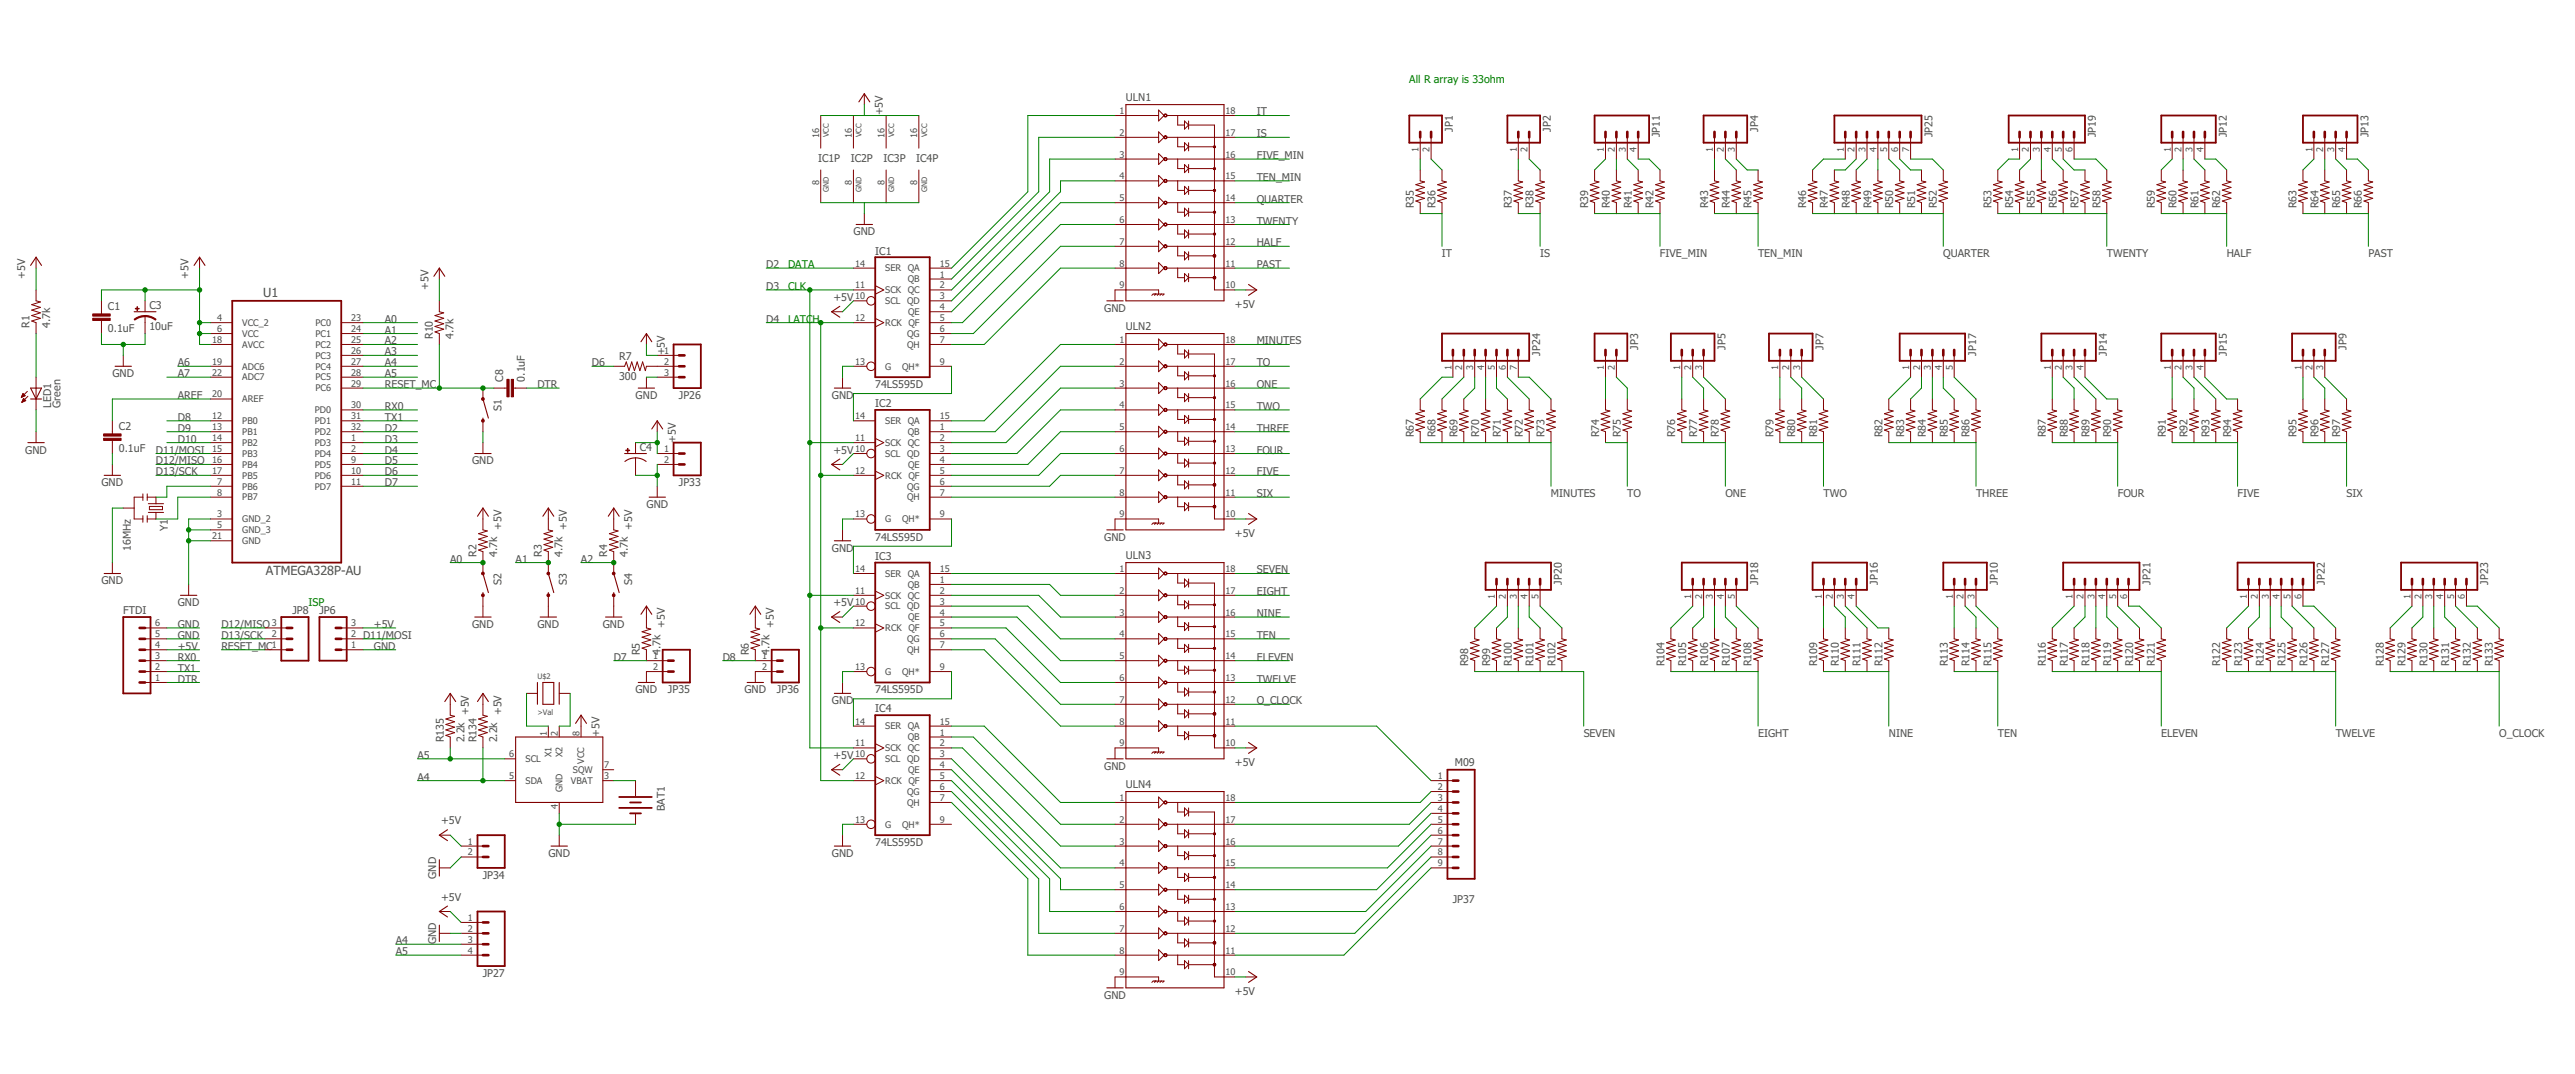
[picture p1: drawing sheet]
<svg xmlns="http://www.w3.org/2000/svg" width="600mm" height="250mm" viewBox="0 0 600 250" stroke-linecap="round" stroke-linejoin="round" font-family="sans-serif">
<defs><g id="words">
<g font-size="2.9" fill="#505050">
<text x="61.3" y="69.2">U1</text>
<text x="61.9" y="133.9">ATMEGA328P-AU</text>
</g>
<g font-size="2.5" fill="#505050">
<text x="262.4" y="23.6">ULN1</text>
<text x="205.7" y="26.9" transform="rotate(-90 205.7 26.9)">+5V</text>
<text x="292.9" y="26.9">IT</text>
<text x="292.9" y="32">IS</text>
<text x="338.6" y="30.7" transform="rotate(-90 338.6 30.7)">JP1</text>
<text x="361.4" y="30.7" transform="rotate(-90 361.4 30.7)">JP2</text>
<text x="386.8" y="32" transform="rotate(-90 386.8 32)">JP11</text>
<text x="409.7" y="30.7" transform="rotate(-90 409.7 30.7)">JP4</text>
<text x="450.3" y="32" transform="rotate(-90 450.3 32)">JP25</text>
<text x="488.4" y="32" transform="rotate(-90 488.4 32)">JP19</text>
<text x="518.9" y="32" transform="rotate(-90 518.9 32)">JP12</text>
<text x="551.9" y="32" transform="rotate(-90 551.9 32)">JP13</text>
<text x="190.6" y="37.7">IC1P</text>
<text x="198.3" y="37.7">IC2P</text>
<text x="205.9" y="37.7">IC3P</text>
<text x="213.5" y="37.7">IC4P</text>
<text x="292.9" y="37.1">FIVE_MIN</text>
<text x="292.9" y="42.1">TEN_MIN</text>
<text x="292.9" y="47.2">QUARTER</text>
<text x="292.9" y="52.3">TWENTY</text>
<text x="329.5" y="48.5" transform="rotate(-90 329.5 48.5)">R35</text>
<text x="334.5" y="48.5" transform="rotate(-90 334.5 48.5)">R36</text>
<text x="352.3" y="48.5" transform="rotate(-90 352.3 48.5)">R37</text>
<text x="357.4" y="48.5" transform="rotate(-90 357.4 48.5)">R38</text>
<text x="370.1" y="48.5" transform="rotate(-90 370.1 48.5)">R39</text>
<text x="375.2" y="48.5" transform="rotate(-90 375.2 48.5)">R40</text>
<text x="380.3" y="48.5" transform="rotate(-90 380.3 48.5)">R41</text>
<text x="385.3" y="48.5" transform="rotate(-90 385.3 48.5)">R42</text>
<text x="398" y="48.5" transform="rotate(-90 398 48.5)">R43</text>
<text x="403.1" y="48.5" transform="rotate(-90 403.1 48.5)">R44</text>
<text x="408.2" y="48.5" transform="rotate(-90 408.2 48.5)">R45</text>
<text x="420.9" y="48.5" transform="rotate(-90 420.9 48.5)">R46</text>
<text x="426" y="48.5" transform="rotate(-90 426 48.5)">R47</text>
<text x="431.1" y="48.5" transform="rotate(-90 431.1 48.5)">R48</text>
<text x="436.1" y="48.5" transform="rotate(-90 436.1 48.5)">R49</text>
<text x="441.2" y="48.5" transform="rotate(-90 441.2 48.5)">R50</text>
<text x="446.3" y="48.5" transform="rotate(-90 446.3 48.5)">R51</text>
<text x="451.4" y="48.5" transform="rotate(-90 451.4 48.5)">R52</text>
<text x="464.1" y="48.5" transform="rotate(-90 464.1 48.5)">R53</text>
<text x="469.2" y="48.5" transform="rotate(-90 469.2 48.5)">R54</text>
<text x="474.2" y="48.5" transform="rotate(-90 474.2 48.5)">R55</text>
<text x="479.3" y="48.5" transform="rotate(-90 479.3 48.5)">R56</text>
<text x="484.4" y="48.5" transform="rotate(-90 484.4 48.5)">R57</text>
<text x="489.5" y="48.5" transform="rotate(-90 489.5 48.5)">R58</text>
<text x="502.2" y="48.5" transform="rotate(-90 502.2 48.5)">R59</text>
<text x="507.2" y="48.5" transform="rotate(-90 507.2 48.5)">R60</text>
<text x="512.3" y="48.5" transform="rotate(-90 512.3 48.5)">R61</text>
<text x="517.4" y="48.5" transform="rotate(-90 517.4 48.5)">R62</text>
<text x="535.2" y="48.5" transform="rotate(-90 535.2 48.5)">R63</text>
<text x="540.3" y="48.5" transform="rotate(-90 540.3 48.5)">R64</text>
<text x="545.3" y="48.5" transform="rotate(-90 545.3 48.5)">R65</text>
<text x="550.4" y="48.5" transform="rotate(-90 550.4 48.5)">R66</text>
<text x="198.9" y="54.8">GND</text>
<text x="204" y="59.3">IC1</text>
<text x="292.9" y="57.4">HALF</text>
<text x="336" y="59.9">IT</text>
<text x="358.9" y="59.9">IS</text>
<text x="386.8" y="59.9">FIVE_MIN</text>
<text x="409.7" y="59.9">TEN_MIN</text>
<text x="452.9" y="59.9">QUARTER</text>
<text x="491" y="59.9">TWENTY</text>
<text x="518.9" y="59.9">HALF</text>
<text x="551.9" y="59.9">PAST</text>
<text x="5.9" y="65" transform="rotate(-90 5.9 65)">+5V</text>
<text x="44" y="65" transform="rotate(-90 44 65)">+5V</text>
<text x="178.6" y="62.4">D2</text>
<text x="292.9" y="62.4">PAST</text>
<text x="34.8" y="72">C3</text>
<text x="99.8" y="67.5" transform="rotate(-90 99.8 67.5)">+5V</text>
<text x="178.6" y="67.5">D3</text>
<text x="194.2" y="70.1">+5V</text>
<text x="287.8" y="71.8">+5V</text>
<text x="6.9" y="76.4" transform="rotate(-90 6.9 76.4)">R1</text>
<text x="11.7" y="76.4" transform="rotate(-90 11.7 76.4)">4.7k</text>
<text x="25.2" y="77.3">0.1uF</text>
<text x="25.2" y="72.2">C1</text>
<text x="34.8" y="76.8">10uF</text>
<text x="89.7" y="75.1">A0</text>
<text x="89.7" y="77.7">A1</text>
<text x="178.6" y="75.1">D4</text>
<text x="257.3" y="72.6">GND</text>
<text x="262.4" y="76.9">ULN2</text>
<text x="89.7" y="80.2">A2</text>
<text x="89.7" y="82.8">A3</text>
<text x="100.9" y="79" transform="rotate(-90 100.9 79)">R10</text>
<text x="105.7" y="79" transform="rotate(-90 105.7 79)">4.7k</text>
<text x="144.3" y="83.8">R7</text>
<text x="155" y="82.8" transform="rotate(-90 155 82.8)">+5V</text>
<text x="292.9" y="80.2">MINUTES</text>
<text x="358.9" y="82.8" transform="rotate(-90 358.9 82.8)">JP24</text>
<text x="381.8" y="81.5" transform="rotate(-90 381.8 81.5)">JP3</text>
<text x="402.1" y="81.5" transform="rotate(-90 402.1 81.5)">JP5</text>
<text x="424.9" y="81.5" transform="rotate(-90 424.9 81.5)">JP7</text>
<text x="460.5" y="82.8" transform="rotate(-90 460.5 82.8)">JP17</text>
<text x="491" y="82.8" transform="rotate(-90 491 82.8)">JP14</text>
<text x="518.9" y="82.8" transform="rotate(-90 518.9 82.8)">JP15</text>
<text x="546.8" y="81.5" transform="rotate(-90 546.8 81.5)">JP9</text>
<text x="26.2" y="87.8">GND</text>
<text x="41.4" y="85.3">A6</text>
<text x="41.4" y="87.8">A7</text>
<text x="89.7" y="85.3">A4</text>
<text x="89.7" y="87.8">A5</text>
<text x="117.2" y="88.9" transform="rotate(-90 117.2 88.9)">C8</text>
<text x="122.3" y="88.9" transform="rotate(-90 122.3 88.9)">0.1uF</text>
<text x="137.9" y="85.3">D6</text>
<text x="144.3" y="88.6">300</text>
<text x="292.9" y="85.3">TO</text>
<text x="12" y="95" transform="rotate(-90 12 95)">LED1</text>
<text x="14.1" y="95" transform="rotate(-90 14.1 95)">Green</text>
<text x="41.4" y="92.9">AREF</text>
<text x="89.7" y="95.5">RX0</text>
<text x="89.7" y="90.4">RESET_MC</text>
<text x="116.9" y="95.7" transform="rotate(-90 116.9 95.7)">S1</text>
<text x="125.2" y="90.4">DTR</text>
<text x="148.1" y="92.9">GND</text>
<text x="158.2" y="92.9">JP26</text>
<text x="193.9" y="92.9">GND</text>
<text x="204" y="90.4">74LS595D</text>
<text x="204" y="94.8">IC2</text>
<text x="292.9" y="90.4">ONE</text>
<text x="292.9" y="95.5">TWO</text>
<text x="27.7" y="100.2">C2</text>
<text x="41.4" y="98">D8</text>
<text x="41.4" y="100.5">D9</text>
<text x="89.7" y="98">TX1</text>
<text x="89.7" y="100.5">D2</text>
<text x="292.9" y="100.5">THREE</text>
<text x="329.5" y="101.8" transform="rotate(-90 329.5 101.8)">R67</text>
<text x="334.5" y="101.8" transform="rotate(-90 334.5 101.8)">R68</text>
<text x="339.6" y="101.8" transform="rotate(-90 339.6 101.8)">R69</text>
<text x="344.7" y="101.8" transform="rotate(-90 344.7 101.8)">R70</text>
<text x="349.8" y="101.8" transform="rotate(-90 349.8 101.8)">R71</text>
<text x="354.9" y="101.8" transform="rotate(-90 354.9 101.8)">R72</text>
<text x="359.9" y="101.8" transform="rotate(-90 359.9 101.8)">R73</text>
<text x="372.6" y="101.8" transform="rotate(-90 372.6 101.8)">R74</text>
<text x="377.7" y="101.8" transform="rotate(-90 377.7 101.8)">R75</text>
<text x="390.4" y="101.8" transform="rotate(-90 390.4 101.8)">R76</text>
<text x="395.5" y="101.8" transform="rotate(-90 395.5 101.8)">R77</text>
<text x="400.6" y="101.8" transform="rotate(-90 400.6 101.8)">R78</text>
<text x="413.3" y="101.8" transform="rotate(-90 413.3 101.8)">R79</text>
<text x="418.4" y="101.8" transform="rotate(-90 418.4 101.8)">R80</text>
<text x="423.4" y="101.8" transform="rotate(-90 423.4 101.8)">R81</text>
<text x="438.7" y="101.8" transform="rotate(-90 438.7 101.8)">R82</text>
<text x="443.8" y="101.8" transform="rotate(-90 443.8 101.8)">R83</text>
<text x="448.8" y="101.8" transform="rotate(-90 448.8 101.8)">R84</text>
<text x="453.9" y="101.8" transform="rotate(-90 453.9 101.8)">R85</text>
<text x="459" y="101.8" transform="rotate(-90 459 101.8)">R86</text>
<text x="476.8" y="101.8" transform="rotate(-90 476.8 101.8)">R87</text>
<text x="481.8" y="101.8" transform="rotate(-90 481.8 101.8)">R88</text>
<text x="486.9" y="101.8" transform="rotate(-90 486.9 101.8)">R89</text>
<text x="492" y="101.8" transform="rotate(-90 492 101.8)">R90</text>
<text x="504.7" y="101.8" transform="rotate(-90 504.7 101.8)">R91</text>
<text x="509.8" y="101.8" transform="rotate(-90 509.8 101.8)">R92</text>
<text x="514.9" y="101.8" transform="rotate(-90 514.9 101.8)">R93</text>
<text x="519.9" y="101.8" transform="rotate(-90 519.9 101.8)">R94</text>
<text x="535.2" y="101.8" transform="rotate(-90 535.2 101.8)">R95</text>
<text x="540.3" y="101.8" transform="rotate(-90 540.3 101.8)">R96</text>
<text x="545.3" y="101.8" transform="rotate(-90 545.3 101.8)">R97</text>
<text x="5.9" y="105.6">GND</text>
<text x="27.7" y="105.2">0.1uF</text>
<text x="36.3" y="105.6">D11/MOSI</text>
<text x="41.4" y="103.1">D10</text>
<text x="89.7" y="103.1">D3</text>
<text x="89.7" y="105.6">D4</text>
<text x="149.1" y="105">C4</text>
<text x="157.5" y="103.1" transform="rotate(-90 157.5 103.1)">+5V</text>
<text x="194.2" y="105.6">+5V</text>
<text x="292.9" y="105.6">FOUR</text>
<text x="23.6" y="113.2">GND</text>
<text x="36.3" y="108.2">D12/MISO</text>
<text x="36.3" y="110.7">D13/SCK</text>
<text x="89.7" y="108.2">D5</text>
<text x="89.7" y="110.7">D6</text>
<text x="89.7" y="113.2">D7</text>
<text x="110" y="108.2">GND</text>
<text x="158.2" y="113.2">JP33</text>
<text x="292.9" y="110.7">FIVE</text>
<text x="150.7" y="118.3">GND</text>
<text x="292.9" y="115.8">SIX</text>
<text x="361.4" y="115.8">MINUTES</text>
<text x="379.2" y="115.8">TO</text>
<text x="402.1" y="115.8">ONE</text>
<text x="424.9" y="115.8">TWO</text>
<text x="460.5" y="115.8">THREE</text>
<text x="493.5" y="115.8">FOUR</text>
<text x="521.4" y="115.8">FIVE</text>
<text x="546.8" y="115.8">SIX</text>
<text x="39.1" y="123.6" transform="rotate(-90 39.1 123.6)">Y1</text>
<text x="116.9" y="123.4" transform="rotate(-90 116.9 123.4)">+5V</text>
<text x="132.1" y="123.4" transform="rotate(-90 132.1 123.4)">+5V</text>
<text x="147.3" y="123.4" transform="rotate(-90 147.3 123.4)">+5V</text>
<text x="204" y="125.9">74LS595D</text>
<text x="257.3" y="125.9">GND</text>
<text x="287.8" y="125.2">+5V</text>
<text x="30.5" y="128.3" transform="rotate(-90 30.5 128.3)">16MHz</text>
<text x="104.9" y="131">A0</text>
<text x="111" y="129.7" transform="rotate(-90 111 129.7)">R2</text>
<text x="115.8" y="129.7" transform="rotate(-90 115.8 129.7)">4.7k</text>
<text x="120.2" y="131">A1</text>
<text x="126.3" y="129.7" transform="rotate(-90 126.3 129.7)">R3</text>
<text x="131.1" y="129.7" transform="rotate(-90 131.1 129.7)">4.7k</text>
<text x="135.4" y="131">A2</text>
<text x="141.5" y="129.7" transform="rotate(-90 141.5 129.7)">R4</text>
<text x="146.3" y="129.7" transform="rotate(-90 146.3 129.7)">4.7k</text>
<text x="193.9" y="128.5">GND</text>
<text x="204" y="130.4">IC3</text>
<text x="262.4" y="130.3">ULN3</text>
<text x="23.6" y="136.1">GND</text>
<text x="116.9" y="136.3" transform="rotate(-90 116.9 136.3)">S2</text>
<text x="132.1" y="136.3" transform="rotate(-90 132.1 136.3)">S3</text>
<text x="147.3" y="136.3" transform="rotate(-90 147.3 136.3)">S4</text>
<text x="292.9" y="133.6">SEVEN</text>
<text x="364" y="136.1" transform="rotate(-90 364 136.1)">JP20</text>
<text x="409.7" y="136.1" transform="rotate(-90 409.7 136.1)">JP18</text>
<text x="437.6" y="136.1" transform="rotate(-90 437.6 136.1)">JP16</text>
<text x="465.6" y="136.1" transform="rotate(-90 465.6 136.1)">JP10</text>
<text x="501.1" y="136.1" transform="rotate(-90 501.1 136.1)">JP21</text>
<text x="541.8" y="136.1" transform="rotate(-90 541.8 136.1)">JP22</text>
<text x="579.9" y="136.1" transform="rotate(-90 579.9 136.1)">JP23</text>
<text x="28.7" y="142.9">FTDI</text>
<text x="41.4" y="141.2">GND</text>
<text x="68.1" y="142.9">JP8</text>
<text x="74.4" y="142.9">JP6</text>
<text x="194.2" y="141.2">+5V</text>
<text x="292.9" y="138.6">EIGHT</text>
<text x="292.9" y="143.7">NINE</text>
<text x="41.4" y="146.2">GND</text>
<text x="41.4" y="148.8">GND</text>
<text x="51.6" y="146.2">D12/MISO</text>
<text x="51.6" y="148.8">D13/SCK</text>
<text x="84.6" y="148.8">D11/MOSI</text>
<text x="87.1" y="146.2">+5V</text>
<text x="110" y="146.2">GND</text>
<text x="125.2" y="146.2">GND</text>
<text x="140.5" y="146.2">GND</text>
<text x="155" y="146.2" transform="rotate(-90 155 146.2)">+5V</text>
<text x="180.3" y="146.2" transform="rotate(-90 180.3 146.2)">+5V</text>
<text x="292.9" y="148.8">TEN</text>
<text x="41.4" y="151.3">+5V</text>
<text x="41.4" y="153.9">RX0</text>
<text x="51.6" y="151.3">RESET_MC</text>
<text x="87.1" y="151.3">GND</text>
<text x="143" y="153.9">D7</text>
<text x="149.1" y="152.6" transform="rotate(-90 149.1 152.6)">R5</text>
<text x="153.9" y="152.6" transform="rotate(-90 153.9 152.6)">4.7k</text>
<text x="168.4" y="153.9">D8</text>
<text x="174.5" y="152.6" transform="rotate(-90 174.5 152.6)">R6</text>
<text x="179.3" y="152.6" transform="rotate(-90 179.3 152.6)">4.7k</text>
<text x="292.9" y="153.9">ELEVEN</text>
<text x="342.2" y="155.1" transform="rotate(-90 342.2 155.1)">R98</text>
<text x="347.2" y="155.1" transform="rotate(-90 347.2 155.1)">R99</text>
<text x="352.3" y="155.1" transform="rotate(-90 352.3 155.1)">R100</text>
<text x="357.4" y="155.1" transform="rotate(-90 357.4 155.1)">R101</text>
<text x="362.5" y="155.1" transform="rotate(-90 362.5 155.1)">R102</text>
<text x="387.9" y="155.1" transform="rotate(-90 387.9 155.1)">R104</text>
<text x="393" y="155.1" transform="rotate(-90 393 155.1)">R105</text>
<text x="398" y="155.1" transform="rotate(-90 398 155.1)">R106</text>
<text x="403.1" y="155.1" transform="rotate(-90 403.1 155.1)">R107</text>
<text x="408.2" y="155.1" transform="rotate(-90 408.2 155.1)">R108</text>
<text x="423.4" y="155.1" transform="rotate(-90 423.4 155.1)">R109</text>
<text x="428.5" y="155.1" transform="rotate(-90 428.5 155.1)">R110</text>
<text x="433.6" y="155.1" transform="rotate(-90 433.6 155.1)">R111</text>
<text x="438.7" y="155.1" transform="rotate(-90 438.7 155.1)">R112</text>
<text x="453.9" y="155.1" transform="rotate(-90 453.9 155.1)">R113</text>
<text x="459" y="155.1" transform="rotate(-90 459 155.1)">R114</text>
<text x="464.1" y="155.1" transform="rotate(-90 464.1 155.1)">R115</text>
<text x="476.8" y="155.1" transform="rotate(-90 476.8 155.1)">R116</text>
<text x="481.8" y="155.1" transform="rotate(-90 481.8 155.1)">R117</text>
<text x="486.9" y="155.1" transform="rotate(-90 486.9 155.1)">R118</text>
<text x="492" y="155.1" transform="rotate(-90 492 155.1)">R119</text>
<text x="497.1" y="155.1" transform="rotate(-90 497.1 155.1)">R120</text>
<text x="502.2" y="155.1" transform="rotate(-90 502.2 155.1)">R121</text>
<text x="517.4" y="155.1" transform="rotate(-90 517.4 155.1)">R122</text>
<text x="522.5" y="155.1" transform="rotate(-90 522.5 155.1)">R123</text>
<text x="527.6" y="155.1" transform="rotate(-90 527.6 155.1)">R124</text>
<text x="532.6" y="155.1" transform="rotate(-90 532.6 155.1)">R125</text>
<text x="537.7" y="155.1" transform="rotate(-90 537.7 155.1)">R126</text>
<text x="542.8" y="155.1" transform="rotate(-90 542.8 155.1)">R127</text>
<text x="555.5" y="155.1" transform="rotate(-90 555.5 155.1)">R128</text>
<text x="560.6" y="155.1" transform="rotate(-90 560.6 155.1)">R129</text>
<text x="565.7" y="155.1" transform="rotate(-90 565.7 155.1)">R130</text>
<text x="570.7" y="155.1" transform="rotate(-90 570.7 155.1)">R131</text>
<text x="575.8" y="155.1" transform="rotate(-90 575.8 155.1)">R132</text>
<text x="580.9" y="155.1" transform="rotate(-90 580.9 155.1)">R133</text>
<text x="41.4" y="156.4">TX1</text>
<text x="41.4" y="158.9">DTR</text>
<text x="148.1" y="161.5">GND</text>
<text x="155.7" y="161.5">JP35</text>
<text x="173.5" y="161.5">GND</text>
<text x="181.1" y="161.5">JP36</text>
<text x="204" y="161.5">74LS595D</text>
<text x="292.9" y="158.9">TWELVE</text>
<text x="109.2" y="166.6" transform="rotate(-90 109.2 166.6)">+5V</text>
<text x="116.9" y="166.6" transform="rotate(-90 116.9 166.6)">+5V</text>
<text x="193.9" y="164">GND</text>
<text x="204" y="165.9">IC4</text>
<text x="292.9" y="164">O_CLOCK</text>
<text x="103.4" y="172.9" transform="rotate(-90 103.4 172.9)">R135</text>
<text x="108.2" y="172.9" transform="rotate(-90 108.2 172.9)">2.2k</text>
<text x="111" y="172.9" transform="rotate(-90 111 172.9)">R134</text>
<text x="115.8" y="172.9" transform="rotate(-90 115.8 172.9)">2.2k</text>
<text x="139.7" y="171.6" transform="rotate(-90 139.7 171.6)">+5V</text>
<text x="369.1" y="171.6">SEVEN</text>
<text x="409.7" y="171.6">EIGHT</text>
<text x="440.2" y="171.6">NINE</text>
<text x="465.6" y="171.6">TEN</text>
<text x="503.7" y="171.6">ELEVEN</text>
<text x="544.3" y="171.6">TWELVE</text>
<text x="582.4" y="171.6">O_CLOCK</text>
<text x="97.3" y="176.7">A5</text>
<text x="194.2" y="176.7">+5V</text>
<text x="257.3" y="179.3">GND</text>
<text x="287.8" y="178.5">+5V</text>
<text x="339" y="178.5">M09</text>
<text x="97.3" y="181.8">A4</text>
<text x="262.4" y="183.6">ULN4</text>
<text x="102.8" y="192">+5V</text>
<text x="155" y="188.9" transform="rotate(-90 155 188.9)">BAT1</text>
<text x="204" y="197">74LS595D</text>
<text x="127.8" y="199.6">GND</text>
<text x="193.9" y="199.6">GND</text>
<text x="101.6" y="204.7" transform="rotate(-90 101.6 204.7)">GND</text>
<text x="102.8" y="209.7">+5V</text>
<text x="112.5" y="204.7">JP34</text>
<text x="338.5" y="210.2">JP37</text>
<text x="92.2" y="219.9">A4</text>
<text x="101.6" y="219.9" transform="rotate(-90 101.6 219.9)">GND</text>
<text x="92.2" y="222.4">A5</text>
<text x="112.5" y="227.5">JP27</text>
<text x="257.3" y="232.6">GND</text>
<text x="287.8" y="231.8">+5V</text>
</g>
<g font-size="2.5" fill="#008000">
<text x="328.4" y="19.3">All R array is 33ohm</text>
<text x="183.7" y="62.4">DATA</text>
<text x="183.7" y="67.5">CLK</text>
<text x="183.7" y="75.1">LATC</text>
<text x="189.4" y="75.1">H</text>
<text x="71.9" y="141.2">ISP</text>
</g>
<g font-size="2.1" fill="#505050">
<text x="260.9" y="26.5">1</text>
<text x="285.6" y="26.5">18</text>
<text x="190.9" y="32.2" transform="rotate(-90 190.9 32.2)">16</text>
<text x="198.5" y="32.2" transform="rotate(-90 198.5 32.2)">16</text>
<text x="206.2" y="32.2" transform="rotate(-90 206.2 32.2)">16</text>
<text x="213.8" y="32.2" transform="rotate(-90 213.8 32.2)">16</text>
<text x="260.9" y="31.6">2</text>
<text x="285.6" y="31.6">17</text>
<text x="330.6" y="35.5" transform="rotate(-90 330.6 35.5)">1</text>
<text x="333.1" y="35.5" transform="rotate(-90 333.1 35.5)">2</text>
<text x="353.5" y="35.5" transform="rotate(-90 353.5 35.5)">1</text>
<text x="356" y="35.5" transform="rotate(-90 356 35.5)">2</text>
<text x="373.8" y="35.5" transform="rotate(-90 373.8 35.5)">1</text>
<text x="376.3" y="35.5" transform="rotate(-90 376.3 35.5)">2</text>
<text x="378.9" y="35.5" transform="rotate(-90 378.9 35.5)">3</text>
<text x="381.4" y="35.5" transform="rotate(-90 381.4 35.5)">4</text>
<text x="399.2" y="35.5" transform="rotate(-90 399.2 35.5)">1</text>
<text x="401.7" y="35.5" transform="rotate(-90 401.7 35.5)">2</text>
<text x="404.3" y="35.5" transform="rotate(-90 404.3 35.5)">3</text>
<text x="429.7" y="35.5" transform="rotate(-90 429.7 35.5)">1</text>
<text x="432.2" y="35.5" transform="rotate(-90 432.2 35.5)">2</text>
<text x="434.7" y="35.5" transform="rotate(-90 434.7 35.5)">3</text>
<text x="437.3" y="35.5" transform="rotate(-90 437.3 35.5)">4</text>
<text x="439.8" y="35.5" transform="rotate(-90 439.8 35.5)">5</text>
<text x="442.4" y="35.5" transform="rotate(-90 442.4 35.5)">6</text>
<text x="444.9" y="35.5" transform="rotate(-90 444.9 35.5)">7</text>
<text x="470.3" y="35.5" transform="rotate(-90 470.3 35.5)">1</text>
<text x="472.8" y="35.5" transform="rotate(-90 472.8 35.5)">2</text>
<text x="475.4" y="35.5" transform="rotate(-90 475.4 35.5)">3</text>
<text x="477.9" y="35.5" transform="rotate(-90 477.9 35.5)">4</text>
<text x="480.5" y="35.5" transform="rotate(-90 480.5 35.5)">5</text>
<text x="483" y="35.5" transform="rotate(-90 483 35.5)">6</text>
<text x="505.9" y="35.5" transform="rotate(-90 505.9 35.5)">1</text>
<text x="508.4" y="35.5" transform="rotate(-90 508.4 35.5)">2</text>
<text x="510.9" y="35.5" transform="rotate(-90 510.9 35.5)">3</text>
<text x="513.5" y="35.5" transform="rotate(-90 513.5 35.5)">4</text>
<text x="538.9" y="35.5" transform="rotate(-90 538.9 35.5)">1</text>
<text x="541.4" y="35.5" transform="rotate(-90 541.4 35.5)">2</text>
<text x="543.9" y="35.5" transform="rotate(-90 543.9 35.5)">3</text>
<text x="546.5" y="35.5" transform="rotate(-90 546.5 35.5)">4</text>
<text x="260.9" y="36.7">3</text>
<text x="260.9" y="41.8">4</text>
<text x="285.6" y="41.8">15</text>
<text x="285.6" y="36.7">16</text>
<text x="190.9" y="43.1" transform="rotate(-90 190.9 43.1)">8</text>
<text x="198.5" y="43.1" transform="rotate(-90 198.5 43.1)">8</text>
<text x="206.2" y="43.1" transform="rotate(-90 206.2 43.1)">8</text>
<text x="213.8" y="43.1" transform="rotate(-90 213.8 43.1)">8</text>
<text x="260.9" y="46.9">5</text>
<text x="285.6" y="46.9">14</text>
<text x="260.9" y="51.9">6</text>
<text x="285.6" y="51.9">13</text>
<text x="260.9" y="57">7</text>
<text x="285.6" y="57">12</text>
<text x="199.3" y="62.1">14</text>
<text x="206.3" y="63.2">SER QA</text>
<text x="211.6" y="65.7">QB</text>
<text x="219" y="64.6">1</text>
<text x="219" y="62.1">15</text>
<text x="260.9" y="62.1">8</text>
<text x="285.6" y="62.1">11</text>
<text x="199.3" y="69.7">10</text>
<text x="199.3" y="67.2">11</text>
<text x="206.3" y="70.8">SCL</text>
<text x="206.3" y="68.3">SCK QC</text>
<text x="211.4" y="70.8">QD</text>
<text x="219" y="67.2">2</text>
<text x="219" y="69.7">3</text>
<text x="260.9" y="67.2">9</text>
<text x="285.6" y="67.2">10</text>
<text x="50.6" y="74.8">4</text>
<text x="50.6" y="77.3">6</text>
<text x="56.5" y="75.9">VCC_2</text>
<text x="73.5" y="75.9">PC0</text>
<text x="81.9" y="74.8">23</text>
<text x="81.9" y="77.3">24</text>
<text x="199.3" y="74.8">12</text>
<text x="206.3" y="75.9">RCK QF</text>
<text x="211.6" y="73.4">QE</text>
<text x="219" y="72.2">4</text>
<text x="219" y="74.8">5</text>
<text x="219" y="77.3">6</text>
<text x="49.5" y="79.9">18</text>
<text x="56.5" y="78.4">VCC</text>
<text x="56.5" y="81">AVCC</text>
<text x="73.5" y="78.4">PC1</text>
<text x="73.5" y="81">PC2</text>
<text x="73.5" y="83.5">PC3</text>
<text x="81.9" y="79.9">25</text>
<text x="81.9" y="82.4">26</text>
<text x="154.8" y="82.4">1</text>
<text x="211.4" y="81">QH</text>
<text x="211.4" y="78.4">QG</text>
<text x="219" y="79.9">7</text>
<text x="260.9" y="79.9">1</text>
<text x="285.6" y="79.9">18</text>
<text x="49.5" y="84.9">19</text>
<text x="49.5" y="87.5">22</text>
<text x="56.5" y="86.1">ADC6</text>
<text x="56.5" y="88.6">ADC7</text>
<text x="73.5" y="86.1">PC4</text>
<text x="73.5" y="88.6">PC5</text>
<text x="81.9" y="84.9">27</text>
<text x="81.9" y="87.5">28</text>
<text x="154.8" y="84.9">2</text>
<text x="154.8" y="87.5">3</text>
<text x="199.3" y="84.9">13</text>
<text x="206.3" y="86.1">G</text>
<text x="210.2" y="86.1">QH*</text>
<text x="219" y="84.9">9</text>
<text x="260.9" y="84.9">2</text>
<text x="285.6" y="84.9">17</text>
<text x="338.2" y="86.3" transform="rotate(-90 338.2 86.3)">1</text>
<text x="340.8" y="86.3" transform="rotate(-90 340.8 86.3)">2</text>
<text x="343.3" y="86.3" transform="rotate(-90 343.3 86.3)">3</text>
<text x="345.8" y="86.3" transform="rotate(-90 345.8 86.3)">4</text>
<text x="348.4" y="86.3" transform="rotate(-90 348.4 86.3)">5</text>
<text x="350.9" y="86.3" transform="rotate(-90 350.9 86.3)">6</text>
<text x="353.5" y="86.3" transform="rotate(-90 353.5 86.3)">7</text>
<text x="373.8" y="86.3" transform="rotate(-90 373.8 86.3)">1</text>
<text x="376.3" y="86.3" transform="rotate(-90 376.3 86.3)">2</text>
<text x="391.6" y="86.3" transform="rotate(-90 391.6 86.3)">1</text>
<text x="394.1" y="86.3" transform="rotate(-90 394.1 86.3)">2</text>
<text x="396.6" y="86.3" transform="rotate(-90 396.6 86.3)">3</text>
<text x="414.4" y="86.3" transform="rotate(-90 414.4 86.3)">1</text>
<text x="417" y="86.3" transform="rotate(-90 417 86.3)">2</text>
<text x="419.5" y="86.3" transform="rotate(-90 419.5 86.3)">3</text>
<text x="444.9" y="86.3" transform="rotate(-90 444.9 86.3)">1</text>
<text x="447.4" y="86.3" transform="rotate(-90 447.4 86.3)">2</text>
<text x="450" y="86.3" transform="rotate(-90 450 86.3)">3</text>
<text x="452.5" y="86.3" transform="rotate(-90 452.5 86.3)">4</text>
<text x="455.1" y="86.3" transform="rotate(-90 455.1 86.3)">5</text>
<text x="477.9" y="86.3" transform="rotate(-90 477.9 86.3)">1</text>
<text x="480.5" y="86.3" transform="rotate(-90 480.5 86.3)">2</text>
<text x="483" y="86.3" transform="rotate(-90 483 86.3)">3</text>
<text x="485.5" y="86.3" transform="rotate(-90 485.5 86.3)">4</text>
<text x="505.9" y="86.3" transform="rotate(-90 505.9 86.3)">1</text>
<text x="508.4" y="86.3" transform="rotate(-90 508.4 86.3)">2</text>
<text x="510.9" y="86.3" transform="rotate(-90 510.9 86.3)">3</text>
<text x="513.5" y="86.3" transform="rotate(-90 513.5 86.3)">4</text>
<text x="536.3" y="86.3" transform="rotate(-90 536.3 86.3)">1</text>
<text x="538.9" y="86.3" transform="rotate(-90 538.9 86.3)">2</text>
<text x="541.4" y="86.3" transform="rotate(-90 541.4 86.3)">3</text>
<text x="49.5" y="92.6">20</text>
<text x="56.5" y="93.7">AREF</text>
<text x="73.5" y="91.1">PC6</text>
<text x="81.9" y="90">29</text>
<text x="81.9" y="95.1">30</text>
<text x="260.9" y="90">3</text>
<text x="260.9" y="95.1">4</text>
<text x="285.6" y="95.1">15</text>
<text x="285.6" y="90">16</text>
<text x="49.5" y="97.6">12</text>
<text x="49.5" y="100.2">13</text>
<text x="56.5" y="98.8">PB0</text>
<text x="56.5" y="101.3">PB1</text>
<text x="73.4" y="96.2">PD0</text>
<text x="73.4" y="98.8">PD1</text>
<text x="73.4" y="101.3">PD2</text>
<text x="81.9" y="97.6">31</text>
<text x="81.9" y="100.2">32</text>
<text x="199.3" y="97.6">14</text>
<text x="206.3" y="98.8">SER QA</text>
<text x="211.6" y="101.3">QB</text>
<text x="219" y="100.2">1</text>
<text x="219" y="97.6">15</text>
<text x="260.9" y="100.2">5</text>
<text x="285.6" y="100.2">14</text>
<text x="49.5" y="102.7">14</text>
<text x="49.5" y="105.3">15</text>
<text x="49.5" y="107.8">16</text>
<text x="56.5" y="103.8">PB2</text>
<text x="56.5" y="106.4">PB3</text>
<text x="73.4" y="103.8">PD3</text>
<text x="73.4" y="106.4">PD4</text>
<text x="81.9" y="102.7">1</text>
<text x="81.9" y="105.3">2</text>
<text x="81.9" y="107.8">9</text>
<text x="154.8" y="105.3">1</text>
<text x="154.8" y="107.8">2</text>
<text x="199.3" y="105.3">10</text>
<text x="199.3" y="102.7">11</text>
<text x="206.3" y="106.4">SCL</text>
<text x="206.3" y="103.8">SCK QC</text>
<text x="211.4" y="106.4">QD</text>
<text x="219" y="102.7">2</text>
<text x="219" y="105.3">3</text>
<text x="219" y="107.8">4</text>
<text x="260.9" y="105.3">6</text>
<text x="285.6" y="105.3">13</text>
<text x="49.5" y="110.3">17</text>
<text x="50.6" y="112.9">7</text>
<text x="56.5" y="108.9">PB4</text>
<text x="56.5" y="111.5">PB5</text>
<text x="56.5" y="114">PB6</text>
<text x="73.4" y="108.9">PD5</text>
<text x="73.4" y="111.5">PD6</text>
<text x="73.4" y="114">PD7</text>
<text x="81.9" y="110.3">10</text>
<text x="81.9" y="112.9">11</text>
<text x="199.3" y="110.3">12</text>
<text x="206.3" y="111.5">RCK QF</text>
<text x="211.4" y="114">QG</text>
<text x="211.6" y="108.9">QE</text>
<text x="219" y="110.3">5</text>
<text x="219" y="112.9">6</text>
<text x="260.9" y="110.3">7</text>
<text x="285.6" y="110.3">12</text>
<text x="50.6" y="115.4">8</text>
<text x="56.5" y="116.5">PB7</text>
<text x="211.4" y="116.5">QH</text>
<text x="219" y="115.4">7</text>
<text x="260.9" y="115.4">8</text>
<text x="285.6" y="115.4">11</text>
<text x="49.5" y="125.6">21</text>
<text x="50.6" y="120.5">3</text>
<text x="50.6" y="123">5</text>
<text x="56.5" y="121.6">GND_2</text>
<text x="56.5" y="124.2">GND_3</text>
<text x="199.3" y="120.5">13</text>
<text x="206.3" y="121.6">G</text>
<text x="210.2" y="121.6">QH*</text>
<text x="219" y="120.5">9</text>
<text x="260.9" y="120.5">9</text>
<text x="285.6" y="120.5">10</text>
<text x="56.5" y="126.7">GND</text>
<text x="199.3" y="133.2">14</text>
<text x="206.3" y="134.3">SER QA</text>
<text x="211.6" y="136.9">QB</text>
<text x="219" y="135.7">1</text>
<text x="219" y="133.2">15</text>
<text x="260.9" y="133.2">1</text>
<text x="285.6" y="133.2">18</text>
<text x="199.3" y="140.8">10</text>
<text x="199.3" y="138.3">11</text>
<text x="206.3" y="141.9">SCL</text>
<text x="206.3" y="139.4">SCK QC</text>
<text x="211.4" y="141.9">QD</text>
<text x="219" y="138.3">2</text>
<text x="219" y="140.8">3</text>
<text x="219" y="143.4">4</text>
<text x="260.9" y="138.3">2</text>
<text x="260.9" y="143.4">3</text>
<text x="285.6" y="143.4">16</text>
<text x="285.6" y="138.3">17</text>
<text x="348.4" y="139.6" transform="rotate(-90 348.4 139.6)">1</text>
<text x="350.9" y="139.6" transform="rotate(-90 350.9 139.6)">2</text>
<text x="353.5" y="139.6" transform="rotate(-90 353.5 139.6)">3</text>
<text x="356" y="139.6" transform="rotate(-90 356 139.6)">4</text>
<text x="358.5" y="139.6" transform="rotate(-90 358.5 139.6)">5</text>
<text x="394.1" y="139.6" transform="rotate(-90 394.1 139.6)">1</text>
<text x="396.6" y="139.6" transform="rotate(-90 396.6 139.6)">2</text>
<text x="399.2" y="139.6" transform="rotate(-90 399.2 139.6)">3</text>
<text x="401.7" y="139.6" transform="rotate(-90 401.7 139.6)">4</text>
<text x="404.3" y="139.6" transform="rotate(-90 404.3 139.6)">5</text>
<text x="424.6" y="139.6" transform="rotate(-90 424.6 139.6)">1</text>
<text x="427.1" y="139.6" transform="rotate(-90 427.1 139.6)">2</text>
<text x="429.7" y="139.6" transform="rotate(-90 429.7 139.6)">3</text>
<text x="432.2" y="139.6" transform="rotate(-90 432.2 139.6)">4</text>
<text x="455.1" y="139.6" transform="rotate(-90 455.1 139.6)">1</text>
<text x="457.6" y="139.6" transform="rotate(-90 457.6 139.6)">2</text>
<text x="460.1" y="139.6" transform="rotate(-90 460.1 139.6)">3</text>
<text x="483" y="139.6" transform="rotate(-90 483 139.6)">1</text>
<text x="485.5" y="139.6" transform="rotate(-90 485.5 139.6)">2</text>
<text x="488.1" y="139.6" transform="rotate(-90 488.1 139.6)">3</text>
<text x="490.6" y="139.6" transform="rotate(-90 490.6 139.6)">4</text>
<text x="493.2" y="139.6" transform="rotate(-90 493.2 139.6)">5</text>
<text x="495.7" y="139.6" transform="rotate(-90 495.7 139.6)">6</text>
<text x="523.6" y="139.6" transform="rotate(-90 523.6 139.6)">1</text>
<text x="526.2" y="139.6" transform="rotate(-90 526.2 139.6)">2</text>
<text x="528.7" y="139.6" transform="rotate(-90 528.7 139.6)">3</text>
<text x="531.2" y="139.6" transform="rotate(-90 531.2 139.6)">4</text>
<text x="533.8" y="139.6" transform="rotate(-90 533.8 139.6)">5</text>
<text x="536.3" y="139.6" transform="rotate(-90 536.3 139.6)">6</text>
<text x="561.7" y="139.6" transform="rotate(-90 561.7 139.6)">1</text>
<text x="564.3" y="139.6" transform="rotate(-90 564.3 139.6)">2</text>
<text x="566.8" y="139.6" transform="rotate(-90 566.8 139.6)">3</text>
<text x="569.3" y="139.6" transform="rotate(-90 569.3 139.6)">4</text>
<text x="571.9" y="139.6" transform="rotate(-90 571.9 139.6)">5</text>
<text x="574.4" y="139.6" transform="rotate(-90 574.4 139.6)">6</text>
<text x="36.1" y="148.4">5</text>
<text x="36.1" y="145.9">6</text>
<text x="63.3" y="148.4">2</text>
<text x="63.3" y="145.9">3</text>
<text x="81.9" y="148.4">2</text>
<text x="81.9" y="145.9">3</text>
<text x="199.3" y="145.9">12</text>
<text x="206.3" y="147">RCK QF</text>
<text x="211.4" y="149.6">QG</text>
<text x="211.6" y="144.5">QE</text>
<text x="219" y="145.9">5</text>
<text x="219" y="148.4">6</text>
<text x="260.9" y="148.4">4</text>
<text x="285.6" y="148.4">15</text>
<text x="36.1" y="153.5">3</text>
<text x="36.1" y="151">4</text>
<text x="63.3" y="151">1</text>
<text x="81.9" y="151">1</text>
<text x="152.2" y="153.5">1</text>
<text x="177.6" y="153.5">1</text>
<text x="211.4" y="152.1">QH</text>
<text x="219" y="151">7</text>
<text x="260.9" y="153.5">5</text>
<text x="285.6" y="153.5">14</text>
<text x="36.1" y="158.6">1</text>
<text x="36.1" y="156.1">2</text>
<text x="152.2" y="156.1">2</text>
<text x="177.6" y="156.1">2</text>
<text x="199.3" y="156.1">13</text>
<text x="206.3" y="157.2">G</text>
<text x="210.2" y="157.2">QH*</text>
<text x="219" y="156.1">9</text>
<text x="260.9" y="158.6">6</text>
<text x="285.6" y="158.6">13</text>
<text x="260.9" y="163.7">7</text>
<text x="285.6" y="163.7">12</text>
<text x="127.4" y="171.3" transform="rotate(-90 127.4 171.3)">1</text>
<text x="130" y="171.3" transform="rotate(-90 130 171.3)">2</text>
<text x="135" y="171.3" transform="rotate(-90 135 171.3)">8</text>
<text x="199.3" y="173.8">11</text>
<text x="199.3" y="168.7">14</text>
<text x="206.3" y="169.9">SER QA</text>
<text x="211.6" y="172.4">QB</text>
<text x="219" y="171.3">1</text>
<text x="219" y="173.8">2</text>
<text x="219" y="168.7">15</text>
<text x="260.9" y="168.7">8</text>
<text x="260.9" y="173.8">9</text>
<text x="285.6" y="173.8">10</text>
<text x="285.6" y="168.7">11</text>
<text x="118.6" y="176.4">6</text>
<text x="122.5" y="177.5">SCL</text>
<text x="128.5" y="176.4" transform="rotate(-90 128.5 176.4)">X1</text>
<text x="131.1" y="176.4" transform="rotate(-90 131.1 176.4)">X2</text>
<text x="136.2" y="177.8" transform="rotate(-90 136.2 177.8)">VCC</text>
<text x="140.8" y="178.9">7</text>
<text x="199.3" y="176.4">10</text>
<text x="206.3" y="177.5">SCL</text>
<text x="206.3" y="174.9">SCK QC</text>
<text x="211.4" y="177.5">QD</text>
<text x="219" y="176.4">3</text>
<text x="219" y="178.9">4</text>
<text x="118.6" y="181.4">5</text>
<text x="122.5" y="182.6">SDA</text>
<text x="131.1" y="184.5" transform="rotate(-90 131.1 184.5)">GND</text>
<text x="133.1" y="182.6">VBAT</text>
<text x="133.5" y="180">SQW</text>
<text x="140.8" y="181.4">3</text>
<text x="199.3" y="181.4">12</text>
<text x="206.3" y="182.6">RCK QF</text>
<text x="211.4" y="185.1">QG</text>
<text x="211.6" y="180">QE</text>
<text x="219" y="181.4">5</text>
<text x="219" y="184">6</text>
<text x="335.1" y="181.4">1</text>
<text x="335.1" y="184">2</text>
<text x="130" y="188.4" transform="rotate(-90 130 188.4)">4</text>
<text x="199.3" y="191.6">13</text>
<text x="211.4" y="187.6">QH</text>
<text x="219" y="186.5">7</text>
<text x="219" y="191.6">9</text>
<text x="260.9" y="186.5">1</text>
<text x="260.9" y="191.6">2</text>
<text x="285.6" y="191.6">17</text>
<text x="285.6" y="186.5">18</text>
<text x="335.1" y="186.5">3</text>
<text x="335.1" y="189.1">4</text>
<text x="335.1" y="191.6">5</text>
<text x="109" y="196.7">1</text>
<text x="206.3" y="192.7">G</text>
<text x="210.2" y="192.7">QH*</text>
<text x="260.9" y="196.7">3</text>
<text x="285.6" y="196.7">16</text>
<text x="335.1" y="194.1">6</text>
<text x="335.1" y="196.7">7</text>
<text x="109" y="199.2">2</text>
<text x="260.9" y="201.8">4</text>
<text x="285.6" y="201.8">15</text>
<text x="335.1" y="199.2">8</text>
<text x="335.1" y="201.8">9</text>
<text x="260.9" y="206.8">5</text>
<text x="285.6" y="206.8">14</text>
<text x="109" y="214.5">1</text>
<text x="260.9" y="211.9">6</text>
<text x="285.6" y="211.9">13</text>
<text x="109" y="217">2</text>
<text x="109" y="219.5">3</text>
<text x="260.9" y="217">7</text>
<text x="285.6" y="217">12</text>
<text x="109" y="222.1">4</text>
<text x="260.9" y="222.1">8</text>
<text x="260.9" y="227.2">9</text>
<text x="285.6" y="227.2">10</text>
<text x="285.6" y="222.1">11</text>
</g>
<g font-size="1.8" fill="#505050">
<text x="193.2" y="32" transform="rotate(-90 193.2 32)">VCC</text>
<text x="200.8" y="32" transform="rotate(-90 200.8 32)">VCC</text>
<text x="208.4" y="32" transform="rotate(-90 208.4 32)">VCC</text>
<text x="216" y="32" transform="rotate(-90 216 32)">VCC</text>
<text x="193.2" y="44.7" transform="rotate(-90 193.2 44.7)">GND</text>
<text x="200.8" y="44.7" transform="rotate(-90 200.8 44.7)">GND</text>
<text x="208.4" y="44.7" transform="rotate(-90 208.4 44.7)">GND</text>
<text x="216" y="44.7" transform="rotate(-90 216 44.7)">GND</text>
<text x="125.2" y="158.2">U$2</text>
<text x="125.2" y="166.6">&gt;Val</text>
</g>
</g></defs>
<g fill="none" stroke="#800000" stroke-width=".23">
<path d="M191.3 26.9v7.6M191.3 39.6v7.6M198.9 26.9v7.6M198.9 39.6v7.6M201.4 21.8v2.6M206.5 26.9v7.6M206.5 39.6v7.6M214.1 26.9v7.6M214.1 39.6v7.6M259.8 26.9h10.2M259.8 32h10.2M259.8 37h10.2"/>
<path d="M270 25.6l1.3 1.3-1.3 1.3zM270 30.7l1.3 1.3-1.3 1.2zM270 35.8l1.3 1.2-1.3 1.3zM271.9 26.9h15.9M271.9 32h15.9M271.9 37h15.9M274.4 26.9v2.2h1.6M274.4 32v2.2h1.6M274.4 37v2.3h1.6M276 28.2l1 .9-1 1zM276 33.2l1 1-1 .9zM276 38.3l1 1-1 .9z"/>
<path d="M277 29.1h6v38.4h4.8M277 34.2h6M277 28.2v1.9M277 33.2v1.9M277 38.3v1.9M277 39.3h6M331 39.6v2.5l1 .3-2.1 .6 2.1 .6-2.1 .7 2.1 .6-2.1 .7 2.1 .6-2.1 .6 1.1 .4v2.5M331 32v5M333.5 32v5M336 39.6v2.5l1.1 .3-2.1 .6 2.1 .6-2.1 .7 2.1 .6-2.1 .7 2.1 .6-2.1 .6 1 .4v2.5M353.8 39.6v2.5l1 .3-2 .6 2 .6-2 .7 2 .6-2 .7 2 .6-2 .6 1 .4v2.5M353.8 32v5"/>
<path d="M356.4 32v5M358.9 39.6v2.5l1 .3-2 .6 2 .6-2 .7 2 .6-2 .7 2 .6-2 .6 1 .4v2.5M371.6 39.6v2.5l1 .3-2 .6 2 .6-2 .7 2 .6-2 .7 2 .6-2 .6 1 .4v2.5M374.1 32v5M376.7 39.6v2.5l1 .3-2 .6 2 .6-2 .7 2 .6-2 .7 2 .6-2 .6 1 .4v2.5M376.7 32v5M379.2 32v5M381.8 39.6v2.5l1 .3-2.1 .6 2.1 .6-2.1 .7 2.1 .6-2.1 .7 2.1 .6-2.1 .6 1.1 .4v2.5M381.8 32v5M386.8 39.6v2.5l1.1 .3-2.1 .6 2.1 .6-2.1 .7 2.1 .6-2.1 .7 2.1 .6-2.1 .6 1 .4v2.5M399.5 39.6v2.5l1.1 .3-2.1 .6 2.1 .6-2.1 .7 2.1 .6-2.1 .7 2.1 .6-2.1 .6 1 .4v2.5M399.5 32v5"/>
<path d="M402.1 32v5M404.6 39.6v2.5l1 .3-2 .6 2 .6-2 .7 2 .6-2 .7 2 .6-2 .6 1 .4v2.5M404.6 32v5M409.7 39.6v2.5l1 .3-2 .6 2 .6-2 .7 2 .6-2 .7 2 .6-2 .6 1 .4v2.5M422.4 39.6v2.5l1 .3-2 .6 2 .6-2 .7 2 .6-2 .7 2 .6-2 .6 1 .4v2.5M427.5 39.6v2.5l1 .3-2 .6 2 .6-2 .7 2 .6-2 .7 2 .6-2 .6 1 .4v2.5M430 32v5M432.6 39.6v2.5l1 .3-2.1 .6 2.1 .6-2.1 .7 2.1 .6-2.1 .7 2.1 .6-2.1 .6 1.1 .4v2.5M432.6 32v5M435.1 32v5M437.6 39.6v2.5l1 .3-2 .6 2 .6-2 .7 2 .6-2 .7 2 .6-2 .6 1 .4v2.5M437.6 32v5"/>
<path d="M440.2 32v5M442.7 39.6v2.5l1 .3-2 .6 2 .6-2 .7 2 .6-2 .7 2 .6-2 .6 1 .4v2.5M442.7 32v5M445.2 32v5M447.8 39.6v2.5l1 .3-2 .6 2 .6-2 .7 2 .6-2 .7 2 .6-2 .6 1 .4v2.5M452.9 39.6v2.5l1 .3-2.1 .6 2.1 .6-2.1 .7 2.1 .6-2.1 .7 2.1 .6-2.1 .6 1.1 .4v2.5M465.6 39.6v2.5l1 .3-2.1 .6 2.1 .6-2.1 .7 2.1 .6-2.1 .7 2.1 .6-2.1 .6 1.1 .4v2.5M470.6 39.6v2.5l1.1 .3-2.1 .6 2.1 .6-2.1 .7 2.1 .6-2.1 .7 2.1 .6-2.1 .6 1 .4v2.5M470.6 32v5M473.2 32v5M475.7 39.6v2.5l1 .3-2 .6 2 .6-2 .7 2 .6-2 .7 2 .6-2 .6 1 .4v2.5M475.7 32v5"/>
<path d="M478.3 32v5M480.8 39.6v2.5l1 .3-2 .6 2 .6-2 .7 2 .6-2 .7 2 .6-2 .6 1 .4v2.5M480.8 32v5M483.3 32v5M485.9 39.6v2.5l1 .3-2 .6 2 .6-2 .7 2 .6-2 .7 2 .6-2 .6 1 .4v2.5M491 39.6v2.5l1 .3-2.1 .6 2.1 .6-2.1 .7 2.1 .6-2.1 .7 2.1 .6-2.1 .6 1.1 .4v2.5M503.7 39.6v2.5l1 .3-2.1 .6 2.1 .6-2.1 .7 2.1 .6-2.1 .7 2.1 .6-2.1 .6 1.1 .4v2.5M506.2 32v5M508.7 39.6v2.5l1.1 .3-2.1 .6 2.1 .6-2.1 .7 2.1 .6-2.1 .7 2.1 .6-2.1 .6 1 .4v2.5M508.7 32v5M511.3 32v5M513.8 39.6v2.5l1 .3-2 .6 2 .6-2 .7 2 .6-2 .7 2 .6-2 .6 1 .4v2.5"/>
<path d="M513.8 32v5M518.9 39.6v2.5l1 .3-2 .6 2 .6-2 .7 2 .6-2 .7 2 .6-2 .6 1 .4v2.5M536.7 39.6v2.5l1 .3-2 .6 2 .6-2 .7 2 .6-2 .7 2 .6-2 .6 1 .4v2.5M539.2 32v5M541.8 39.6v2.5l1 .3-2.1 .6 2.1 .6-2.1 .7 2.1 .6-2.1 .7 2.1 .6-2.1 .6 1.1 .4v2.5M541.8 32v5M544.3 32v5M546.8 39.6v2.5l1.1 .3-2.1 .6 2.1 .6-2.1 .7 2.1 .6-2.1 .7 2.1 .6-2.1 .6 1 .4v2.5M546.8 32v5M551.9 39.6v2.5l1 .3-2 .6 2 .6-2 .7 2 .6-2 .7 2 .6-2 .6 1 .4v2.5M8.4 59.9v2.5M46.5 59.9v2.5"/>
<path d="M201.4 49.7v2.6M259.8 42.1h10.2M259.8 47.2h10.2M259.8 52.3h10.2M259.8 57.4h10.2M270 40.9l1.3 1.2-1.3 1.3zM270 45.9l1.3 1.3-1.3 1.3zM270 51l1.3 1.3-1.3 1.3zM270 56.1l1.3 1.3-1.3 1.2zM271.9 42.1h15.9M271.9 47.2h15.9M271.9 52.3h15.9"/>
<path d="M271.9 57.4h15.9M274.4 42.1v2.2h1.6M274.4 47.2v2.2h1.6M274.4 52.3v2.2h1.6M274.4 57.4v2.2h1.6M276 43.4l1 .9-1 1zM276 48.5l1 .9-1 1zM276 53.6l1 .9-1 1zM276 58.6l1 1-1 .9zM277 43.4v1.9M277 48.5v1.9M277 53.6v1.9"/>
<path d="M277 58.6v1.9M277 44.3h6M277 49.4h6M277 54.5h6M277 59.6h6M8.4 67.5v2.6l1 .2-2 .7 2 .6-2 .6 2 .7-2 .6 2 .6-2 .7 1 .3v2.6M23.6 70.1v3M23.6 74.6v3.1M33.8 70.1v2.5M33.8 73.6v4.1M49 75.1h5.1M49 77.7h5.1"/>
<path d="M79.5 75.1h5.1M79.5 77.7h5.1M102.4 70.1v2.5l1 .3-2 .6 2 .6-2 .7 2 .6-2 .6 2 .7-2 .6 1 .4v2.5M102.4 62.4v2.6M150.6 77.7v2.5M193.8 72.6h2.5M198.9 75.1h5.1M198.9 67.5h5.1M198.9 70.1h3.1M198.9 62.4h5.1M204 66.5l2 1-2 1M204 74.1l2 1-2 1"/>
<path d="M216.7 75.1h5M216.7 77.7h5M216.7 65h5M216.7 67.5h5M216.7 70.1h5M216.7 72.6h5M216.7 62.4h5M259.8 62.4h10.2M268.4 68.8l.3-.3h2.6l-.3 .3M269.4 68.5l-.4 .3M269.7 68.8l.3-.3v-1h-10.2v2.6M270 61.2l1.3 1.2-1.3 1.3z"/>
<path d="M270 79l1.3 1.2-1.3 1.3zM270.6 68.5l-.3 .3M271.9 62.4h15.9M274.4 62.4v2.3h1.6M276 63.7l1 1-1 .9zM277 63.7v1.9M277 64.7h6M290.3 67.5h2.6M5 92.5h.2M5.1 92.3h.4M5.1 93.7h.1M5.1 92.2h.6"/>
<path d="M5.2 92.1h.6M5.2 93.5h.2M5.2 93.4h.5M5.2 92h.5M5.3 91.8h.2M5.3 93.3h.7M5.3 91.7h.1M5.3 93.2h.6M5.4 91.7l.5 .5-.9 .3zM5.4 93h.3M5.4 92.9h.2M5.5 92.8l-.4 .9"/>
<path d="M5.5 92.8l.5 .5M5.5 92.8h.1M6 93.3l-.9 .4M6.4 91.1l-1.4 1.4M6.5 92.3l-1.4 1.4M8.4 87.8v7.7M26.2 98v3M28.7 82.8v2.5M49 80.2h5.1M49 85.3h5.1M49 87.8h5.1M49 92.9h5.1"/>
<path d="M49 98h5.1M79.5 80.2h5.1M79.5 85.3h5.1M79.5 87.8h5.1M79.5 98h5.1M79.5 82.8h5.1M79.5 90.4h5.1M79.5 95.5h5.1M112.5 90.4v2.5M112.5 98v2.5M115.1 90.4h3M119.7 90.4h3"/>
<path d="M143 85.3h2.6l.3-1 .7 2 .6-2 .6 2 .7-2 .6 2 .7-2 .6 2 .2-1h7.6M150.6 87.8v2.6M153.2 87.8h5M153.2 82.8h5M153.2 98v2.5M196.3 87.8v2.6M198.9 85.3h3.1M198.9 98h5.1M216.7 80.2h5M216.7 85.3h5M216.7 98h5M259.8 80.2h10.2"/>
<path d="M259.8 85.3h10.2M259.8 90.4h10.2M259.8 95.5h10.2M270 84l1.3 1.3-1.3 1.3zM270 89.1l1.3 1.3-1.3 1.3zM270 94.2l1.3 1.3-1.3 1.2zM270 99.3l1.3 1.2-1.3 1.3zM271.9 80.2h15.9M271.9 85.3h15.9M271.9 90.4h15.9M271.9 95.5h15.9M274.4 80.2v2.2h1.6"/>
<path d="M274.4 85.3v2.2h1.6M274.4 90.4v2.2h1.6M274.4 95.5v2.2h1.6M276 81.5l1 .9-1 1zM276 86.6l1 .9-1 1zM276 91.7l1 .9-1 1zM276 96.7l1 1-1 .9zM277 82.4h6v38.5h4.8M277 81.5v1.9M277 86.6v1.9M277 91.7v1.9M277 96.7v1.9"/>
<path d="M277 87.5h6M277 92.6h6M277 97.7h6M331 92.9v2.6l1 .2-2.1 .7 2.1 .6-2.1 .6 2.1 .7-2.1 .6 2.1 .6-2.1 .7 1.1 .3v2.6M336 92.9v2.6l1.1 .2-2.1 .7 2.1 .6-2.1 .6 2.1 .7-2.1 .6 2.1 .6-2.1 .7 1 .3v2.6M338.6 82.8v5M341.1 92.9v2.6l1 .2-2 .7 2 .6-2 .6 2 .7-2 .6 2 .6-2 .7 1 .3v2.6M341.1 82.8v5M343.7 82.8v5M346.2 92.9v2.6l1 .2-2 .7 2 .6-2 .6 2 .7-2 .6 2 .6-2 .7 1 .3v2.6M346.2 82.8v5M348.7 82.8v5"/>
<path d="M351.3 92.9v2.6l1 .2-2 .7 2 .6-2 .6 2 .7-2 .6 2 .6-2 .7 1 .3v2.6M351.3 82.8v5M353.8 82.8v5M356.4 92.9v2.6l1 .2-2.1 .7 2.1 .6-2.1 .6 2.1 .7-2.1 .6 2.1 .6-2.1 .7 1.1 .3v2.6M361.4 92.9v2.6l1.1 .2-2.1 .7 2.1 .6-2.1 .6 2.1 .7-2.1 .6 2.1 .6-2.1 .7 1 .3v2.6M374.1 92.9v2.6l1.1 .2-2.1 .7 2.1 .6-2.1 .6 2.1 .7-2.1 .6 2.1 .6-2.1 .7 1 .3v2.6M374.1 82.8v5M376.7 82.8v5M379.2 92.9v2.6l1 .2-2 .7 2 .6-2 .6 2 .7-2 .6 2 .6-2 .7 1 .3v2.6M391.9 92.9v2.6l1 .2-2 .7 2 .6-2 .6 2 .7-2 .6 2 .6-2 .7 1 .3v2.6M391.9 82.8v5M394.5 82.8v5"/>
<path d="M397 92.9v2.6l1 .2-2 .7 2 .6-2 .6 2 .7-2 .6 2 .6-2 .7 1 .3v2.6M397 82.8v5M402.1 92.9v2.6l1 .2-2 .7 2 .6-2 .6 2 .7-2 .6 2 .6-2 .7 1 .3v2.6M414.8 92.9v2.6l1 .2-2 .7 2 .6-2 .6 2 .7-2 .6 2 .6-2 .7 1 .3v2.6M414.8 82.8v5M417.3 82.8v5M419.9 92.9v2.6l1 .2-2.1 .7 2.1 .6-2.1 .6 2.1 .7-2.1 .6 2.1 .6-2.1 .7 1.1 .3v2.6M419.9 82.8v5M424.9 92.9v2.6l1.1 .2-2.1 .7 2.1 .6-2.1 .6 2.1 .7-2.1 .6 2.1 .6-2.1 .7 1 .3v2.6M440.2 92.9v2.6l1 .2-2.1 .7 2.1 .6-2.1 .6 2.1 .7-2.1 .6 2.1 .6-2.1 .7 1.1 .3v2.6M445.2 92.9v2.6l1.1 .2-2.1 .7 2.1 .6-2.1 .6 2.1 .7-2.1 .6 2.1 .6-2.1 .7 1 .3v2.6M445.2 82.8v5"/>
<path d="M447.8 82.8v5M450.3 92.9v2.6l1 .2-2 .7 2 .6-2 .6 2 .7-2 .6 2 .6-2 .7 1 .3v2.6M450.3 82.8v5M452.9 82.8v5M455.4 92.9v2.6l1 .2-2 .7 2 .6-2 .6 2 .7-2 .6 2 .6-2 .7 1 .3v2.6M455.4 82.8v5M460.5 92.9v2.6l1 .2-2 .7 2 .6-2 .6 2 .7-2 .6 2 .6-2 .7 1 .3v2.6M478.3 92.9v2.6l1 .2-2.1 .7 2.1 .6-2.1 .6 2.1 .7-2.1 .6 2.1 .6-2.1 .7 1.1 .3v2.6M478.3 82.8v5M480.8 82.8v5M483.3 92.9v2.6l1.1 .2-2.1 .7 2.1 .6-2.1 .6 2.1 .7-2.1 .6 2.1 .6-2.1 .7 1 .3v2.6M483.3 82.8v5"/>
<path d="M485.9 82.8v5M488.4 92.9v2.6l1 .2-2 .7 2 .6-2 .6 2 .7-2 .6 2 .6-2 .7 1 .3v2.6M493.5 92.9v2.6l1 .2-2 .7 2 .6-2 .6 2 .7-2 .6 2 .6-2 .7 1 .3v2.6M506.2 92.9v2.6l1 .2-2 .7 2 .6-2 .6 2 .7-2 .6 2 .6-2 .7 1 .3v2.6M506.2 82.8v5M508.7 82.8v5M511.3 92.9v2.6l1 .2-2 .7 2 .6-2 .6 2 .7-2 .6 2 .6-2 .7 1 .3v2.6M511.3 82.8v5M513.8 82.8v5M516.4 92.9v2.6l1 .2-2.1 .7 2.1 .6-2.1 .6 2.1 .7-2.1 .6 2.1 .6-2.1 .7 1.1 .3v2.6M521.4 92.9v2.6l1.1 .2-2.1 .7 2.1 .6-2.1 .6 2.1 .7-2.1 .6 2.1 .6-2.1 .7 1 .3v2.6M536.7 82.8v5"/>
<path d="M536.7 92.9v2.6l1 .2-2 .7 2 .6-2 .6 2 .7-2 .6 2 .6-2 .7 1 .3v2.6M539.2 82.8v5M541.8 92.9v2.6l1 .2-2.1 .7 2.1 .6-2.1 .6 2.1 .7-2.1 .6 2.1 .6-2.1 .7 1.1 .3v2.6M541.8 82.8v5M546.8 92.9v2.6l1.1 .2-2.1 .7 2.1 .6-2.1 .6 2.1 .7-2.1 .6 2.1 .6-2.1 .7 1 .3v2.6M8.4 100.5v2.6M26.2 102.6v3M26.2 108.2v2.5M28.7 118.3h2.6M33.3 115.8h-2v5.1h2M33.3 115v1.5M34.3 115.8h2v1.5"/>
<path d="M34.3 115v1.5M34.6 119.3h3.5M34.6 117.3h3.5M34.8 117.9h3.1v.8h-3.1zM36.3 119.3v1.6h-2M49 100.5h5.1M49 103.1h5.1M49 105.6h5.1M49 108.2h5.1M49 110.7h5.1M49 113.2h5.1M49 115.8h5.1"/>
<path d="M79.5 100.5h5.1M79.5 103.1h5.1M79.5 105.6h5.1M79.5 108.2h5.1M79.5 110.7h5.1M79.5 113.2h5.1M112.5 103.1v2.5M112.5 118.3v5.1l1.1 .3-2.1 .6 2.1 .6-2.1 .7 2.1 .6-2.1 .6 2.1 .7-2.1 .6 1 .4v5.1M127.8 118.3v5.1l1 .3-2 .6 2 .6-2 .7 2 .6-2 .6 2 .7-2 .6 1 .4v5.1M143 118.3v5.1l1 .3-2 .6 2 .6-2 .7 2 .6-2 .6 2 .7-2 .6 1 .4v5.1M148.1 103.1v2.5M148.1 106.6v4.1"/>
<path d="M153.2 105.6h5M153.2 108.2h5M153.2 113.2v2.6M193.8 108.2h2.5M198.9 103.1h5.1M198.9 105.6h3.1M198.9 110.7h5.1M204 102.1l2 1-2 1M204 109.7l2 1-2 1M216.7 100.5h5M216.7 103.1h5M216.7 105.6h5"/>
<path d="M216.7 108.2h5M216.7 110.7h5M216.7 113.2h5M216.7 115.8h5M259.8 100.5h10.2M259.8 105.6h10.2M259.8 110.7h10.2M259.8 115.8h10.2M270 104.4l1.3 1.2-1.3 1.3zM270 109.4l1.3 1.3-1.3 1.3zM270 114.5l1.3 1.3-1.3 1.3zM271.9 100.5h15.9"/>
<path d="M271.9 105.6h15.9M271.9 110.7h15.9M271.9 115.8h15.9M274.4 100.5v2.3h1.6M274.4 105.6v2.2h1.6M274.4 110.7v2.2h1.6M274.4 115.8v2.2h1.6M276 101.8l1 1-1 .9zM276 106.9l1 .9-1 1zM276 112l1 .9-1 1zM276 117.1l1 .9-1 1zM277 101.8v1.9"/>
<path d="M277 106.9v1.9M277 112v1.9M277 117.1v1.9M277 102.8h6M277 107.8h6M277 112.9h6M277 118h6M26.2 131v2.6M33.3 120.1v1.5M34.3 120.1v1.5M44 136.1v2.5M49 120.9h5.1"/>
<path d="M49 123.4h5.1M49 125.9h5.1M112.5 138.6v5.1M127.8 138.6v5.1M143 138.6v5.1M196.3 123.4v2.5M198.9 120.9h3.1M198.9 138.6h5.1M198.9 133.6h5.1M204 137.6l2 1-2 1M216.7 120.9h5M216.7 136.1h5"/>
<path d="M216.7 138.6h5M216.7 133.6h5M259.8 138.6h10.2M259.8 133.6h10.2M268.4 122.1l.3-.3h2.6l-.3 .3M269.4 121.8l-.4 .3M269.7 122.1l.3-.3v-.9h-10.2v2.5M270 132.3l1.3 1.3-1.3 1.2zM270 137.4l1.3 1.2-1.3 1.3zM270.6 121.8l-.3 .3M271.9 138.6h15.9M271.9 133.6h15.9"/>
<path d="M274.4 133.6v2.2h1.6M274.4 138.6v2.2h1.6M276 134.8l1 1-1 .9zM276 139.9l1 .9-1 1zM277 135.8h6v38.4h4.8M277 134.8v1.9M277 139.9v1.9M290.3 120.9h2.6M348.7 136.1v5.1M351.3 136.1v5.1M353.8 136.1v5.1M356.4 136.1v5.1"/>
<path d="M358.9 136.1v5.1M394.5 136.1v5.1M397 136.1v5.1M399.5 136.1v5.1M402.1 136.1v5.1M404.6 136.1v5.1M424.9 136.1v5.1M427.5 136.1v5.1M430 136.1v5.1M432.6 136.1v5.1M455.4 136.1v5.1M457.9 136.1v5.1"/>
<path d="M460.5 136.1v5.1M483.3 136.1v5.1M485.9 136.1v5.1M488.4 136.1v5.1M491 136.1v5.1M493.5 136.1v5.1M496 136.1v5.1M524 136.1v5.1M526.5 136.1v5.1M529.1 136.1v5.1M531.6 136.1v5.1M534.1 136.1v5.1"/>
<path d="M536.7 136.1v5.1M562.1 136.1v5.1M564.6 136.1v5.1M567.2 136.1v5.1M569.7 136.1v5.1M572.2 136.1v5.1M574.8 136.1v5.1M33.8 151.3h5.1M33.8 148.8h5.1M33.8 146.2h5.1M33.8 158.9h5.1M33.8 156.4h5.1"/>
<path d="M33.8 153.9h5.1M61.7 151.3h5.1M61.7 148.8h5.1M61.7 146.2h5.1M79.5 151.3h5.1M79.5 148.8h5.1M79.5 146.2h5.1M150.6 141.2v5l1.1 .3-2.1 .6 2.1 .7-2.1 .6 2.1 .6-2.1 .7 2.1 .6-2.1 .6 1 .4v2.6h5.1M155.7 156.4h-5.1v2.5M176 141.2v5l1 .3-2 .6 2 .7-2 .6 2 .6-2 .7 2 .6-2 .6 1 .4v2.6h5.1M181.1 156.4h-5.1v2.5M193.8 143.7h2.5"/>
<path d="M196.3 158.9v2.6M198.9 146.2h5.1M198.9 156.4h3.1M198.9 141.2h3.1M204 145.3l2 .9-2 1M216.7 151.3h5M216.7 148.8h5M216.7 146.2h5M216.7 156.4h5M216.7 141.2h5M216.7 143.7h5M259.8 148.8h10.2"/>
<path d="M259.8 158.9h10.2M259.8 153.9h10.2M259.8 143.7h10.2M270 142.4l1.3 1.3-1.3 1.3zM270 147.5l1.3 1.3-1.3 1.3zM270 152.6l1.3 1.3-1.3 1.2zM270 157.7l1.3 1.2-1.3 1.3zM271.9 148.8h15.9M271.9 158.9h15.9M271.9 153.9h15.9M271.9 143.7h15.9M274.4 143.7v2.2h1.6"/>
<path d="M274.4 148.8v2.2h1.6M274.4 153.9v2.2h1.6M274.4 158.9v2.3h1.6M276 145l1 .9-1 1zM276 150.1l1 .9-1 1zM276 155.1l1 1-1 .9zM277 145v1.9M277 150.1v1.9M277 155.1v1.9M277 140.8h6M277 145.9h6M277 151h6"/>
<path d="M277 156.1h6M343.7 146.2v2.6l1 .2-2.1 .7 2.1 .6-2.1 .6 2.1 .7-2.1 .6 2.1 .6-2.1 .7 1.1 .4v2.5M348.7 146.2v2.6l1.1 .2-2.1 .7 2.1 .6-2.1 .6 2.1 .7-2.1 .6 2.1 .6-2.1 .7 1 .4v2.5M353.8 146.2v2.6l1 .2-2 .7 2 .6-2 .6 2 .7-2 .6 2 .6-2 .7 1 .4v2.5M358.9 146.2v2.6l1 .2-2 .7 2 .6-2 .6 2 .7-2 .6 2 .6-2 .7 1 .4v2.5M364 146.2v2.6l1 .2-2 .7 2 .6-2 .6 2 .7-2 .6 2 .6-2 .7 1 .4v2.5M389.4 146.2v2.6l1 .2-2 .7 2 .6-2 .6 2 .7-2 .6 2 .6-2 .7 1 .4v2.5M394.5 146.2v2.6l1 .2-2.1 .7 2.1 .6-2.1 .6 2.1 .7-2.1 .6 2.1 .6-2.1 .7 1.1 .4v2.5M399.5 146.2v2.6l1.1 .2-2.1 .7 2.1 .6-2.1 .6 2.1 .7-2.1 .6 2.1 .6-2.1 .7 1 .4v2.5M404.6 146.2v2.6l1 .2-2 .7 2 .6-2 .6 2 .7-2 .6 2 .6-2 .7 1 .4v2.5M409.7 146.2v2.6l1 .2-2 .7 2 .6-2 .6 2 .7-2 .6 2 .6-2 .7 1 .4v2.5M424.9 146.2v2.6l1.1 .2-2.1 .7 2.1 .6-2.1 .6 2.1 .7-2.1 .6 2.1 .6-2.1 .7 1 .4v2.5"/>
<path d="M430 146.2v2.6l1 .2-2 .7 2 .6-2 .6 2 .7-2 .6 2 .6-2 .7 1 .4v2.5M435.1 146.2v2.6l1 .2-2 .7 2 .6-2 .6 2 .7-2 .6 2 .6-2 .7 1 .4v2.5M440.2 146.2v2.6l1 .2-2.1 .7 2.1 .6-2.1 .6 2.1 .7-2.1 .6 2.1 .6-2.1 .7 1.1 .4v2.5M455.4 146.2v2.6l1 .2-2 .7 2 .6-2 .6 2 .7-2 .6 2 .6-2 .7 1 .4v2.5M460.5 146.2v2.6l1 .2-2 .7 2 .6-2 .6 2 .7-2 .6 2 .6-2 .7 1 .4v2.5M465.6 146.2v2.6l1 .2-2.1 .7 2.1 .6-2.1 .6 2.1 .7-2.1 .6 2.1 .6-2.1 .7 1.1 .4v2.5M478.3 146.2v2.6l1 .2-2.1 .7 2.1 .6-2.1 .6 2.1 .7-2.1 .6 2.1 .6-2.1 .7 1.1 .4v2.5M483.3 146.2v2.6l1.1 .2-2.1 .7 2.1 .6-2.1 .6 2.1 .7-2.1 .6 2.1 .6-2.1 .7 1 .4v2.5M488.4 146.2v2.6l1 .2-2 .7 2 .6-2 .6 2 .7-2 .6 2 .6-2 .7 1 .4v2.5M493.5 146.2v2.6l1 .2-2 .7 2 .6-2 .6 2 .7-2 .6 2 .6-2 .7 1 .4v2.5M498.6 146.2v2.6l1 .2-2 .7 2 .6-2 .6 2 .7-2 .6 2 .6-2 .7 1 .4v2.5M503.7 146.2v2.6l1 .2-2.1 .7 2.1 .6-2.1 .6 2.1 .7-2.1 .6 2.1 .6-2.1 .7 1.1 .4v2.5"/>
<path d="M518.9 146.2v2.6l1 .2-2 .7 2 .6-2 .6 2 .7-2 .6 2 .6-2 .7 1 .4v2.5M524 146.2v2.6l1 .2-2 .7 2 .6-2 .6 2 .7-2 .6 2 .6-2 .7 1 .4v2.5M529.1 146.2v2.6l1 .2-2.1 .7 2.1 .6-2.1 .6 2.1 .7-2.1 .6 2.1 .6-2.1 .7 1.1 .4v2.5M534.1 146.2v2.6l1.1 .2-2.1 .7 2.1 .6-2.1 .6 2.1 .7-2.1 .6 2.1 .6-2.1 .7 1 .4v2.5M539.2 146.2v2.6l1 .2-2 .7 2 .6-2 .6 2 .7-2 .6 2 .6-2 .7 1 .4v2.5M544.3 146.2v2.6l1 .2-2 .7 2 .6-2 .6 2 .7-2 .6 2 .6-2 .7 1 .4v2.5M557 146.2v2.6l1 .2-2 .7 2 .6-2 .6 2 .7-2 .6 2 .6-2 .7 1 .4v2.5M562.1 146.2v2.6l1 .2-2 .7 2 .6-2 .6 2 .7-2 .6 2 .6-2 .7 1 .4v2.5M567.2 146.2v2.6l1 .2-2.1 .7 2.1 .6-2.1 .6 2.1 .7-2.1 .6 2.1 .6-2.1 .7 1.1 .4v2.5M572.2 146.2v2.6l1.1 .2-2.1 .7 2.1 .6-2.1 .6 2.1 .7-2.1 .6 2.1 .6-2.1 .7 1 .4v2.5M577.3 146.2v2.6l1 .2-2 .7 2 .6-2 .6 2 .7-2 .6 2 .6-2 .7 1 .4v2.5M582.4 146.2v2.6l1 .2-2 .7 2 .6-2 .6 2 .7-2 .6 2 .6-2 .7 1 .4v2.5"/>
<path d="M104.9 161.5v5.1l1 .2-2 .6 2 .7-2 .6 2 .7-2 .6 2 .6-2 .7 1 .3v2.6M112.5 161.5v5.1l1.1 .2-2.1 .6 2.1 .7-2.1 .6 2.1 .7-2.1 .6 2.1 .6-2.1 .7 1 .3v2.6M117.6 176.7h2.6M122.7 161.5h2.5M127.8 169.1v2.5M130.3 169.1v2.5M130.3 161.5h2.6M135.4 166.6v5M140.5 179.3h2.5M193.8 179.3h2.5M198.9 174.2h5.1M198.9 176.7h3.1"/>
<path d="M198.9 169.1h5.1M204 173.2l2 1-2 1M216.7 171.6h5M216.7 174.2h5M216.7 176.7h5M216.7 179.3h5M216.7 169.1h5M259.8 169.1h10.2M259.8 164h10.2M268.4 175.5l.3-.4h2.6l-.3 .4M269.4 175.1l-.4 .4M269.7 175.5l.3-.4v-.9h-10.2v2.5"/>
<path d="M270 162.8l1.3 1.2-1.3 1.3zM270 167.8l1.3 1.3-1.3 1.3zM270.6 175.1l-.3 .4M271.9 169.1h15.9M271.9 164h15.9M274.4 164v2.2h1.6M274.4 169.1v2.2h1.6M276 160.2l1 1-1 .9zM276 165.3l1 .9-1 1zM276 170.4l1 .9-1 1zM277 160.2v1.9M277 165.3v1.9"/>
<path d="M277 170.4v1.9M277 161.2h6M277 166.2h6M277 171.3h6M290.3 174.2h2.6M102.4 194.5h2.5M107.5 197h5M107.5 199.6h5M117.6 181.8h2.6M130.3 186.9v2.5M130.3 194.5v2.5M140.5 181.8h2.5"/>
<path d="M148.1 181.8v3.6M148.1 189.4v2.6M196.3 194.5v2.5M198.9 181.8h5.1M198.9 192h3.1M204 180.8l2 1-2 1M216.7 181.8h5M216.7 184.3h5M216.7 186.9h5M216.7 192h5M259.8 186.9h10.2M259.8 192h10.2"/>
<path d="M259.8 197h10.2M270 185.6l1.3 1.3-1.3 1.3zM270 190.7l1.3 1.3-1.3 1.2zM270 195.8l1.3 1.2-1.3 1.3zM271.9 186.9h15.9M271.9 192h15.9M271.9 197h15.9M274.4 186.9v2.2h1.6M274.4 192v2.2h1.6M274.4 197v2.3h1.6M276 188.2l1 .9-1 1zM276 193.2l1 1-1 .9z"/>
<path d="M276 198.3l1 1-1 .9zM277 188.2v1.9M277 193.2v1.9M277 198.3v1.9M277 189.1h6v38.4h4.8M277 194.2h6M277 199.3h6M333.5 181.8h5.1M333.5 184.3h5.1M333.5 186.9h5.1M333.5 192h5.1M333.5 197h5.1"/>
<path d="M333.5 199.6h5.1M333.5 189.4h5.1M333.5 194.5h5.1M102.4 202.1h2.5M102.4 212.3h2.5M102.4 217.4h2.5M107.5 217.4h5M107.5 214.8h5M107.5 219.9h5M259.8 202.1h10.2M259.8 207.2h10.2M259.8 212.3h10.2"/>
<path d="M259.8 217.4h10.2M270 200.9l1.3 1.2-1.3 1.3zM270 205.9l1.3 1.3-1.3 1.3zM270 211l1.3 1.3-1.3 1.3zM270 216.1l1.3 1.3-1.3 1.2zM271.9 202.1h15.9M271.9 207.2h15.9M271.9 212.3h15.9M271.9 217.4h15.9M274.4 202.1v2.2h1.6M274.4 207.2v2.2h1.6M274.4 212.3v2.2h1.6"/>
<path d="M274.4 217.4v2.2h1.6M276 203.4l1 .9-1 1zM276 208.5l1 .9-1 1zM276 213.6l1 .9-1 1zM276 218.6l1 1-1 .9zM277 203.4v1.9M277 208.5v1.9M277 213.6v1.9M277 218.6v1.9M277 204.3h6M277 209.4h6M277 214.5h6"/>
<path d="M277 219.6h6M333.5 202.1h5.1M107.5 222.4h5M259.8 222.4h10.2M268.4 228.8l.3-.3h2.6l-.3 .3M269.4 228.5l-.4 .3M269.7 228.8l.3-.3v-1h-10.2v2.6M270 221.2l1.3 1.2-1.3 1.3zM270.6 228.5l-.3 .3M271.9 222.4h15.9M274.4 222.4v2.3h1.6M276 223.7l1 1-1 .9z"/>
<path d="M277 223.7v1.9M277 224.7h6M290.3 227.5h2.6"/>
<circle cx="203" cy="70.1" r=".99"/>
<circle cx="203" cy="85.3" r=".99"/>
<circle cx="203" cy="105.6" r=".99"/>
<circle cx="203" cy="120.9" r=".99"/>
<circle cx="203" cy="156.4" r=".99"/>
<circle cx="203" cy="141.2" r=".99"/>
<circle cx="203" cy="176.7" r=".99"/>
<circle cx="203" cy="192" r=".99"/>
</g>
<g fill="none" stroke="#800000" stroke-width=".42">
<path d="M328.4 26.9h7.6v6.3h-7.6zM351.3 26.9h7.6v6.3h-7.6zM371.6 26.9h12.7v6.3h-12.7zM397 26.9h10.2v6.3h-10.2zM427.5 26.9h20.3v6.3h-20.3zM468.1 26.9h17.8v6.3h-17.8zM503.7 26.9h12.7v6.3h-12.7zM536.7 26.9h12.7v6.3h-12.7zM204 59.9h12.7v27.9h-12.7zM54.1 70.1h25.4v60.9h-25.4zM336 77.7h20.4v6.3h-20.4zM371.6 77.7h7.6v6.3h-7.6z"/>
<path d="M389.4 77.7h10.1v6.3h-10.1zM412.2 77.7h10.2v6.3h-10.2zM442.7 77.7h15.2v6.3h-15.2zM475.7 77.7h12.7v6.3h-12.7zM503.7 77.7h12.7v6.3h-12.7zM534.1 77.7h10.2v6.3h-10.2zM157 80.2h6.3v10.2h-6.3zM204 95.5h12.7v27.9h-12.7zM157 103.1h6.3v7.6h-6.3zM204 131h12.7v27.9h-12.7zM346.2 131h15.2v6.4h-15.2zM391.9 131h15.3v6.4h-15.3z"/>
<path d="M422.4 131h12.7v6.4h-12.7zM452.9 131h10.1v6.4h-10.1zM480.8 131h17.8v6.4h-17.8zM521.4 131h17.8v6.4h-17.8zM559.5 131h17.8v6.4h-17.8zM28.7 143.7h6.4v17.8h-6.4zM65.6 143.7h6.3v10.2h-6.3zM74.4 143.7h6.4v10.2h-6.4zM154.4 151.3h6.4v7.6h-6.4zM179.8 151.3h6.4v7.6h-6.4zM204 166.6h12.7v27.9h-12.7zM337.3 179.3h6.4v25.4h-6.4z"/>
<path d="M111.3 194.5h6.3v7.6h-6.3zM144.3 185.6h7.6M144.3 188.2h7.6M146.8 186.9h2.6M146.8 189.4h2.6M111.3 212.3h6.3v12.7h-6.3z"/>
</g>
<g fill="none" stroke="#800000" stroke-width=".25">
<path d="M200.2 23.7l1.2-1.9 1.3 1.9M262.4 24.4h22.8v45.7h-22.8zM199.5 52.3h3.8M7.1 61.8l1.3-1.9 1.3 1.9M31.3 72.6h5M45.2 61.8l1.3-1.9 1.3 1.9M101.1 64.3l1.3-1.9 1.3 1.9M149.4 79.6l1.2-1.9 1.3 1.9M195.7 71.3l-1.9 1.3 1.9 1.3M257.9 70.1h3.8M262.4 77.7h22.8v45.7h-22.8zM291 66.3l1.9 1.2-1.9 1.3"/>
<path d="M7.1 90.4h2.6l-1.3 2.5zM7.1 92.9h2.6M26.8 85.3h3.8M112.5 97.4v.6M112.5 92.9l1.3 4.5M148.7 90.4h3.8M151.9 99.9l1.3-1.9 1.2 1.9M194.4 90.4h3.8M6.5 103.1h3.8M24.3 110.7h3.8M110.6 105.6h3.8M145.6 105.6h5"/>
<path d="M145.6 107.5a4 4 0 0 1 5 0M151.3 115.8h3.8M195.7 106.9l-1.9 1.3 1.9 1.2M291 119.6l1.9 1.3-1.9 1.2M24.3 133.6h3.8M42.1 138.6h3.8M111.3 120.2l1.2-1.9 1.3 1.9M112.5 138v.6M112.5 133.6l1.3 4.4M126.5 120.2l1.3-1.9 1.3 1.9M127.8 138v.6M127.8 133.6l1.3 4.4"/>
<path d="M141.8 120.2l1.2-1.9 1.3 1.9M143 138v.6M143 133.6l1.3 4.4M194.4 125.9h3.8M257.9 123.4h3.8M262.4 131h22.8v45.7h-22.8zM110.6 143.7h3.8M125.2 158.9v5.1M125.9 143.7h3.8M126.5 158.9h2.6v5.1h-2.6zM130.3 158.9v5.1M141.1 143.7h3.8"/>
<path d="M148.7 158.9h3.8M149.4 143.1l1.2-1.9 1.3 1.9M174.1 158.9h3.8M174.8 143.1l1.2-1.9 1.3 1.9M195.7 142.4l-1.9 1.3 1.9 1.3M103.7 163.4l1.2-1.9 1.3 1.9M111.3 163.4l1.2-1.9 1.3 1.9M120.2 171.6h20.3v15.3h-20.3zM134.1 168.5l1.3-1.9 1.3 1.9M194.4 161.5h3.8M195.7 178l-1.9 1.3 1.9 1.2M257.9 176.7h3.8"/>
<path d="M291 172.9l1.9 1.3-1.9 1.3M104.3 193.2l-1.9 1.3 1.9 1.3M128.4 197h3.8M194.4 197h3.8M262.4 184.3h22.8v45.8h-22.8zM102.4 200.2v3.8M102.4 215.5v3.8M104.3 211l-1.9 1.3 1.9 1.3M257.9 230.1h3.8M291 226.3l1.9 1.2-1.9 1.3"/>
</g>
<g fill="#800000" stroke="#800000" stroke-width=".23">
<path d="M21.6 74.1h4.1v.5h-4.1z"/>
<path d="M21.6 73.1h4.1v.5h-4.1z"/>
<path d="M24.2 102.1h4v.5h-4z"/>
<path d="M24.2 101h4v.6h-4z"/>
<path d="M31.5 71.8h.9v.1h-.9z"/>
<path d="M31.9 71.4h.1v.9h-.1z"/>
<path d="M119.1 88.3h.6v4.1h-.6z"/>
<path d="M118.1 88.3h.5v4.1h-.5z"/>
<path d="M145.8 104.8h.9v.1h-.9z"/>
<path d="M146.2 104.4h.1v.9h-.1z"/>
</g>
<g fill="#800000" stroke="#800000" stroke-width=".23">
<path d="M33.8 73.5l1.4 .2 1.2 .7-.2 .1-.9-.5-1.5-.3z" fill-rule="evenodd"/>
<path d="M31.3 74.4l1.1-.7 1.4-.2v.2l-1 .2-1.4 .6z" fill-rule="evenodd"/>
<path d="M271.3 26.7a.39 .39 0 0 1 .6-.1 .39 .39 0 0 1-.2 .6 .39 .39 0 0 1-.5-.3h.1a.26 .26 0 0 1 .4-.2 .26 .26 0 0 1 .1 .4 .26 .26 0 0 1-.4-.1z" fill-rule="evenodd"/>
<path d="M271.3 31.8a.39 .39 0 0 1 .6-.1 .39 .39 0 0 1-.2 .6 .39 .39 0 0 1-.5-.3h.1a.26 .26 0 0 1 .4-.3 .26 .26 0 0 1 .1 .5 .26 .26 0 0 1-.4-.1z" fill-rule="evenodd"/>
<path d="M271.3 36.9a.39 .39 0 0 1 .6-.1 .39 .39 0 0 1-.2 .6 .39 .39 0 0 1-.5-.4h.1a.26 .26 0 0 1 .4-.2 .26 .26 0 0 1 .1 .4 .26 .26 0 0 1-.4 0z" fill-rule="evenodd"/>
<path d="M271.3 42a.39 .39 0 0 1 .6-.1 .39 .39 0 0 1-.2 .6 .39 .39 0 0 1-.5-.4h.1a.26 .26 0 0 1 .4-.2 .26 .26 0 0 1 .1 .4 .26 .26 0 0 1-.4-.1z" fill-rule="evenodd"/>
<path d="M271.3 47a.39 .39 0 0 1 .6 0 .39 .39 0 0 1-.2 .6 .39 .39 0 0 1-.5-.4h.1a.26 .26 0 0 1 .4-.2 .26 .26 0 0 1 .1 .4 .26 .26 0 0 1-.4-.1z" fill-rule="evenodd"/>
<path d="M271.3 52.1a.39 .39 0 0 1 .6-.1 .39 .39 0 0 1-.2 .7 .39 .39 0 0 1-.5-.4h.1a.26 .26 0 0 1 .4-.2 .26 .26 0 0 1 .1 .4 .26 .26 0 0 1-.4-.1z" fill-rule="evenodd"/>
<path d="M271.4 57a.39 .39 0 0 1 .6 .2 .39 .39 0 0 1-.3 .5 .39 .39 0 0 1-.5-.3h.1a.26 .26 0 0 1 .4-.3 .26 .26 0 0 1 .1 .5 .26 .26 0 0 1-.4-.1l-.2-.1z" fill-rule="evenodd"/>
<path d="M271.4 62.1a.39 .39 0 0 1 .6 .2 .39 .39 0 0 1-.3 .5 .39 .39 0 0 1-.5-.4h.1a.26 .26 0 0 1 .4-.2 .26 .26 0 0 1 .1 .5 .26 .26 0 0 1-.4-.1l-.2-.2z" fill-rule="evenodd"/>
<path d="M282.9 34.1l.2-.1v.4l-.2-.1-.1-.1h.3h-.3z" fill-rule="evenodd"/>
<path d="M282.8 39.1h.4v.3l-.3 .1-.1-.2h.3l-.1 .1z" fill-rule="evenodd"/>
<path d="M282.8 44.2h.4v.3h-.4v-.2l.2-.1 .2 .1-.2 .2z" fill-rule="evenodd"/>
<path d="M282.8 49.3l.3-.1 .1 .4h-.4v-.2l.2-.1 .2 .1-.2 .2z" fill-rule="evenodd"/>
<path d="M282.8 54.4l.3-.1 .1 .4h-.4v-.2l.2-.1 .2 .1-.2 .1z" fill-rule="evenodd"/>
<path d="M282.8 59.4l.3-.1 .1 .5h-.4v-.2l.2-.1 .2 .1-.2 .1z" fill-rule="evenodd"/>
<path d="M282.8 34.1l.3-.1 .1 .3-.3 .1-.1-.2h.3l-.1 .1z" fill-rule="evenodd"/>
<path d="M282.9 59.3a.32 .32 0 0 1 .4 .2 .32 .32 0 0 1-.2 .4 .32 .32 0 0 1-.4-.3h.1a.19 .19 0 0 1 .3-.2 .19 .19 0 0 1 .1 .3 .19 .19 0 0 1-.3 .1l-.2-.2z" fill-rule="evenodd"/>
<path d="M282.9 49.3h.2v.2h-.2z" fill-rule="evenodd"/>
<path d="M282.9 44.3h.2v.1h-.2z" fill-rule="evenodd"/>
<path d="M282.8 64.5l.3-.1 .1 .4h-.4v-.1l.2-.2 .2 .2-.2 .1z" fill-rule="evenodd"/>
<path d="M282.9 64.4a.32 .32 0 0 1 .4 .1 .32 .32 0 0 1-.2 .5 .32 .32 0 0 1-.4-.3h.1a.19 .19 0 0 1 .3-.2 .19 .19 0 0 1 .1 .3 .19 .19 0 0 1-.3 0l-.2-.1z" fill-rule="evenodd"/>
<path d="M271.4 79.9a.39 .39 0 0 1 .5 .2 .39 .39 0 0 1-.2 .5 .39 .39 0 0 1-.5-.4h.1a.26 .26 0 0 1 .4-.2 .26 .26 0 0 1 .1 .4 .26 .26 0 0 1-.4-.1l-.2-.1z" fill-rule="evenodd"/>
<path d="M271.4 85a.39 .39 0 0 1 .5 .2 .39 .39 0 0 1-.2 .5 .39 .39 0 0 1-.5-.4h.1a.26 .26 0 0 1 .4-.2 .26 .26 0 0 1 .1 .4 .26 .26 0 0 1-.4-.1l-.2-.1z" fill-rule="evenodd"/>
<path d="M271.4 90.1a.39 .39 0 0 1 .5 .1 .39 .39 0 0 1-.2 .6 .39 .39 0 0 1-.5-.4h.1a.26 .26 0 0 1 .4-.2 .26 .26 0 0 1 .1 .4 .26 .26 0 0 1-.4-.1l-.2-.1z" fill-rule="evenodd"/>
<path d="M271.4 95.1a.39 .39 0 0 1 .5 .2 .39 .39 0 0 1-.2 .5 .39 .39 0 0 1-.5-.3h.1a.26 .26 0 0 1 .4-.3 .26 .26 0 0 1 .1 .4 .26 .26 0 0 1-.4 0l-.2-.1z" fill-rule="evenodd"/>
<path d="M271.4 100.2a.39 .39 0 0 1 .5 .2 .39 .39 0 0 1-.2 .5 .39 .39 0 0 1-.5-.4h.1a.26 .26 0 0 1 .4-.2 .26 .26 0 0 1 .1 .4 .26 .26 0 0 1-.4-.1l-.2-.1z" fill-rule="evenodd"/>
<path d="M271.3 105.4a.39 .39 0 0 1 .6-.1 .39 .39 0 0 1-.2 .7 .39 .39 0 0 1-.5-.4h.1a.26 .26 0 0 1 .4-.2 .26 .26 0 0 1 .1 .4 .26 .26 0 0 1-.4-.1z" fill-rule="evenodd"/>
<path d="M271.3 110.5a.39 .39 0 0 1 .6-.1 .39 .39 0 0 1-.2 .6 .39 .39 0 0 1-.5-.3h.1a.26 .26 0 0 1 .4-.2 .26 .26 0 0 1 .1 .4 .26 .26 0 0 1-.4-.1z" fill-rule="evenodd"/>
<path d="M271.3 115.6a.39 .39 0 0 1 .6-.1 .39 .39 0 0 1-.2 .6 .39 .39 0 0 1-.5-.3h.1a.26 .26 0 0 1 .4-.3 .26 .26 0 0 1 .1 .5 .26 .26 0 0 1-.4-.1z" fill-rule="evenodd"/>
<path d="M282.9 87.4h.2v.3h-.2l-.1-.2h.3h-.3z" fill-rule="evenodd"/>
<path d="M282.8 92.5h.4v.3h-.4l.2-.3 .1 .1-.1 .1z" fill-rule="evenodd"/>
<path d="M282.8 97.5l.3-.1 .1 .4-.3 .1-.1-.2 .2-.1 .2 .1-.2 .1z" fill-rule="evenodd"/>
<path d="M282.8 102.6l.3-.1 .1 .4-.3 .1-.1-.2 .2-.2 .2 .2-.2 .1z" fill-rule="evenodd"/>
<path d="M282.8 107.7h.4v.3l-.3 .1-.1-.3 .2-.1 .2 .1-.2 .2-.2-.2z" fill-rule="evenodd"/>
<path d="M282.8 112.8h.4v.3l-.3 .1-.1-.3 .2-.1 .2 .1-.2 .2-.2-.2z" fill-rule="evenodd"/>
<path d="M282.8 87.4l.3-.1 .1 .4-.3 .1-.1-.3h.3l-.1 .1z" fill-rule="evenodd"/>
<path d="M282.9 112.6a.32 .32 0 0 1 .4 .2 .32 .32 0 0 1-.2 .4 .32 .32 0 0 1-.4-.3h.1a.19 .19 0 0 1 .3-.2 .19 .19 0 0 1 .1 .3 .19 .19 0 0 1-.3 0l-.2-.1z" fill-rule="evenodd"/>
<path d="M282.8 117.8h.4v.4l-.3 .1-.1-.3 .2-.1 .2 .1-.2 .1-.2-.1z" fill-rule="evenodd"/>
<path d="M282.9 117.9h.2v.2h-.2z" fill-rule="evenodd"/>
<path d="M282.9 117.7a.32 .32 0 0 1 .4 .2 .32 .32 0 0 1-.2 .4 .32 .32 0 0 1-.4-.3h.1a.19 .19 0 0 1 .3-.2 .19 .19 0 0 1 .1 .3 .19 .19 0 0 1-.3 0l-.2-.1z" fill-rule="evenodd"/>
<path d="M271.3 133.4a.39 .39 0 0 1 .6-.1 .39 .39 0 0 1-.2 .6 .39 .39 0 0 1-.5-.3h.1a.26 .26 0 0 1 .4-.3 .26 .26 0 0 1 .1 .4 .26 .26 0 0 1-.4 0z" fill-rule="evenodd"/>
<path d="M271.3 138.5a.39 .39 0 0 1 .6-.1 .39 .39 0 0 1-.2 .6 .39 .39 0 0 1-.5-.4h.1a.26 .26 0 0 1 .4-.2 .26 .26 0 0 1 .1 .4 .26 .26 0 0 1-.4-.1z" fill-rule="evenodd"/>
<path d="M271.3 143.5a.39 .39 0 0 1 .6 0 .39 .39 0 0 1-.2 .6 .39 .39 0 0 1-.5-.4h.1a.26 .26 0 0 1 .4-.2 .26 .26 0 0 1 .1 .4 .26 .26 0 0 1-.4-.1z" fill-rule="evenodd"/>
<path d="M271.3 148.6a.39 .39 0 0 1 .6-.1 .39 .39 0 0 1-.2 .7 .39 .39 0 0 1-.5-.4h.1a.26 .26 0 0 1 .4-.2 .26 .26 0 0 1 .1 .4 .26 .26 0 0 1-.4-.1z" fill-rule="evenodd"/>
<path d="M271.3 153.7a.39 .39 0 0 1 .6-.1 .39 .39 0 0 1-.2 .6 .39 .39 0 0 1-.5-.3h.1a.26 .26 0 0 1 .4-.3 .26 .26 0 0 1 .1 .5 .26 .26 0 0 1-.4-.1z" fill-rule="evenodd"/>
<path d="M271.3 158.8a.39 .39 0 0 1 .6-.1 .39 .39 0 0 1-.2 .6 .39 .39 0 0 1-.5-.4h.1a.26 .26 0 0 1 .4-.2 .26 .26 0 0 1 .1 .4 .26 .26 0 0 1-.4 0z" fill-rule="evenodd"/>
<path d="M271.4 163.7a.39 .39 0 0 1 .6 .2 .39 .39 0 0 1-.3 .5 .39 .39 0 0 1-.5-.4h.1a.26 .26 0 0 1 .4-.2 .26 .26 0 0 1 .1 .4 .26 .26 0 0 1-.4-.1l-.2-.1z" fill-rule="evenodd"/>
<path d="M271.4 168.8a.39 .39 0 0 1 .6 .2 .39 .39 0 0 1-.3 .5 .39 .39 0 0 1-.5-.4h.1a.26 .26 0 0 1 .4-.2 .26 .26 0 0 1 .1 .4 .26 .26 0 0 1-.4-.1l-.2-.1z" fill-rule="evenodd"/>
<path d="M282.9 140.7h.2v.3h-.2l-.1-.2h.3h-.3z" fill-rule="evenodd"/>
<path d="M282.8 145.8h.4v.3h-.4v-.2h.3l-.1 .1z" fill-rule="evenodd"/>
<path d="M282.8 150.9h.4v.3h-.4v-.2l.2-.1 .2 .1-.2 .2z" fill-rule="evenodd"/>
<path d="M282.8 155.9l.3-.1 .1 .5h-.4v-.2l.2-.1 .2 .1-.2 .1z" fill-rule="evenodd"/>
<path d="M282.8 161l.3-.1 .1 .4h-.4v-.1l.2-.2 .2 .2-.2 .1z" fill-rule="evenodd"/>
<path d="M282.8 166.1l.3-.1 .1 .4h-.4v-.2l.2-.1 .2 .1-.2 .2z" fill-rule="evenodd"/>
<path d="M282.8 140.7l.3-.1 .1 .4-.3 .1-.1-.3h.3l-.1 .2z" fill-rule="evenodd"/>
<path d="M282.9 166.2h.2v.1h-.2z" fill-rule="evenodd"/>
<path d="M282.9 166a.32 .32 0 0 1 .4 .1 .32 .32 0 0 1-.2 .5 .32 .32 0 0 1-.4-.4h.1a.19 .19 0 0 1 .3-.1 .19 .19 0 0 1 .1 .2 .19 .19 0 0 1-.3 .1l-.2-.2z" fill-rule="evenodd"/>
<path d="M282.9 156h.2v.2h-.2z" fill-rule="evenodd"/>
<path d="M282.9 150.9h.2v.2h-.2z" fill-rule="evenodd"/>
<path d="M282.8 171.2l.3-.1 .1 .4h-.4v-.2l.2-.1 .2 .1-.2 .1z" fill-rule="evenodd"/>
<path d="M282.9 171a.32 .32 0 0 1 .4 .2 .32 .32 0 0 1-.2 .4 .32 .32 0 0 1-.4-.3h.1a.19 .19 0 0 1 .3-.2 .19 .19 0 0 1 .1 .3 .19 .19 0 0 1-.3 .1l-.2-.2z" fill-rule="evenodd"/>
<path d="M271.4 186.6a.39 .39 0 0 1 .5 .1 .39 .39 0 0 1-.2 .6 .39 .39 0 0 1-.5-.4h.1a.26 .26 0 0 1 .4-.2 .26 .26 0 0 1 .1 .4 .26 .26 0 0 1-.4-.1l-.2-.1z" fill-rule="evenodd"/>
<path d="M271.4 191.6a.39 .39 0 0 1 .5 .2 .39 .39 0 0 1-.2 .5 .39 .39 0 0 1-.5-.3h.1a.26 .26 0 0 1 .4-.3 .26 .26 0 0 1 .1 .5 .26 .26 0 0 1-.4-.1l-.2-.1z" fill-rule="evenodd"/>
<path d="M271.4 196.7a.39 .39 0 0 1 .5 .2 .39 .39 0 0 1-.2 .5 .39 .39 0 0 1-.5-.4h.1a.26 .26 0 0 1 .4-.2 .26 .26 0 0 1 .1 .4 .26 .26 0 0 1-.4 0l-.2-.2z" fill-rule="evenodd"/>
<path d="M271.4 201.8a.39 .39 0 0 1 .5 .2 .39 .39 0 0 1-.2 .5 .39 .39 0 0 1-.5-.4h.1a.26 .26 0 0 1 .4-.2 .26 .26 0 0 1 .1 .4 .26 .26 0 0 1-.4-.1l-.2-.1z" fill-rule="evenodd"/>
<path d="M271.4 206.9a.39 .39 0 0 1 .5 .2 .39 .39 0 0 1-.2 .5 .39 .39 0 0 1-.5-.4h.1a.26 .26 0 0 1 .4-.2 .26 .26 0 0 1 .1 .4 .26 .26 0 0 1-.4-.1l-.2-.1z" fill-rule="evenodd"/>
<path d="M271.3 212.1a.39 .39 0 0 1 .6-.1 .39 .39 0 0 1-.2 .6 .39 .39 0 0 1-.5-.3h.1a.26 .26 0 0 1 .4-.3 .26 .26 0 0 1 .1 .5 .26 .26 0 0 1-.4-.1z" fill-rule="evenodd"/>
<path d="M271.3 217.2a.39 .39 0 0 1 .6-.1 .39 .39 0 0 1-.2 .6 .39 .39 0 0 1-.5-.3h.1a.26 .26 0 0 1 .4-.3 .26 .26 0 0 1 .1 .4 .26 .26 0 0 1-.4 0z" fill-rule="evenodd"/>
<path d="M271.3 222.2a.39 .39 0 0 1 .6 0 .39 .39 0 0 1-.2 .6 .39 .39 0 0 1-.5-.4h.1a.26 .26 0 0 1 .4-.2 .26 .26 0 0 1 .1 .4 .26 .26 0 0 1-.4-.1z" fill-rule="evenodd"/>
<path d="M282.9 194.1l.2-.1v.4l-.2-.1-.1-.1h.3h-.3z" fill-rule="evenodd"/>
<path d="M282.8 199.1h.4v.3h-.4l.2-.3 .1 .2-.1 .1z" fill-rule="evenodd"/>
<path d="M282.8 204.2l.3-.1 .1 .4-.3 .1-.1-.3 .2-.1 .2 .1-.2 .2z" fill-rule="evenodd"/>
<path d="M282.8 209.3l.3-.1 .1 .4-.3 .1-.1-.3 .2-.1 .2 .1-.2 .1z" fill-rule="evenodd"/>
<path d="M282.8 214.3h.4v.4l-.3 .1-.1-.3 .2-.1 .2 .1-.2 .1-.2-.1z" fill-rule="evenodd"/>
<path d="M282.8 219.4h.4v.3l-.3 .1-.1-.2 .2-.1 .2 .1-.2 .1-.2-.1z" fill-rule="evenodd"/>
<path d="M282.8 194h.3l.1 .3-.3 .1-.1-.2h.3l-.1 .1z" fill-rule="evenodd"/>
<path d="M282.9 219.3a.32 .32 0 0 1 .4 .1 .32 .32 0 0 1-.2 .5 .32 .32 0 0 1-.4-.3h.1a.19 .19 0 0 1 .3-.2 .19 .19 0 0 1 .1 .3 .19 .19 0 0 1-.3 0l-.2-.1z" fill-rule="evenodd"/>
<path d="M282.8 224.5h.4v.3l-.3 .1-.1-.2 .2-.2 .2 .2-.2 .1-.2-.1z" fill-rule="evenodd"/>
<path d="M282.9 224.6h.2v.1h-.2z" fill-rule="evenodd"/>
<path d="M282.9 224.4a.32 .32 0 0 1 .4 .1 .32 .32 0 0 1-.2 .5 .32 .32 0 0 1-.4-.3h.1a.19 .19 0 0 1 .3-.2 .19 .19 0 0 1 .1 .3 .19 .19 0 0 1-.3-.1h-.2z" fill-rule="evenodd"/>
<path d="M112.3 138.4h.5v.5h-.5z" fill-rule="evenodd"/>
<path d="M127.6 138.4h.4v.5h-.4z" fill-rule="evenodd"/>
<path d="M142.8 138.4h.5v.5h-.5z" fill-rule="evenodd"/>
<circle cx="112.5" cy="92.9" r=".33"/>
<circle cx="112.5" cy="98" r=".33"/>
<circle cx="283" cy="59.6" r=".12"/>
<circle cx="283" cy="64.7" r=".12"/>
<circle cx="283" cy="112.9" r=".12"/>
<circle cx="283" cy="102.8" r=".12"/>
<circle cx="283" cy="97.7" r=".12"/>
<circle cx="283" cy="171.3" r=".12"/>
<circle cx="283" cy="219.6" r=".12"/>
<circle cx="283" cy="209.4" r=".12"/>
<circle cx="283" cy="204.3" r=".12"/>
<circle cx="112.5" cy="133.6" r=".33"/>
<circle cx="127.8" cy="133.6" r=".33"/>
<circle cx="143" cy="133.6" r=".33"/>
</g>
<g fill="none" stroke="#800000" stroke-width=".61">
<path d="M331 30.7v1.3M333.5 30.7v1.3M353.8 30.7v1.3M356.4 30.7v1.3M374.1 30.7v1.3M376.7 30.7v1.3M379.2 30.7v1.3M381.8 30.7v1.3M399.5 30.7v1.3M402.1 30.7v1.3M404.6 30.7v1.3M430 30.7v1.3"/>
<path d="M432.6 30.7v1.3M435.1 30.7v1.3M437.6 30.7v1.3M440.2 30.7v1.3M442.7 30.7v1.3M445.2 30.7v1.3M470.6 30.7v1.3M473.2 30.7v1.3M475.7 30.7v1.3M478.3 30.7v1.3M480.8 30.7v1.3M483.3 30.7v1.3"/>
<path d="M506.2 30.7v1.3M508.7 30.7v1.3M511.3 30.7v1.3M513.8 30.7v1.3M539.2 30.7v1.3M541.8 30.7v1.3M544.3 30.7v1.3M546.8 30.7v1.3M158.2 87.8h1.3M158.2 85.3h1.3M158.2 82.8h1.3M338.6 81.5v1.3"/>
<path d="M341.1 81.5v1.3M343.7 81.5v1.3M346.2 81.5v1.3M348.7 81.5v1.3M351.3 81.5v1.3M353.8 81.5v1.3M374.1 81.5v1.3M376.7 81.5v1.3M391.9 81.5v1.3M394.5 81.5v1.3M397 81.5v1.3M414.8 81.5v1.3"/>
<path d="M417.3 81.5v1.3M419.9 81.5v1.3M445.2 81.5v1.3M447.8 81.5v1.3M450.3 81.5v1.3M452.9 81.5v1.3M455.4 81.5v1.3M478.3 81.5v1.3M480.8 81.5v1.3M483.3 81.5v1.3M485.9 81.5v1.3M506.2 81.5v1.3"/>
<path d="M508.7 81.5v1.3M511.3 81.5v1.3M513.8 81.5v1.3M536.7 81.5v1.3M539.2 81.5v1.3M541.8 81.5v1.3M158.2 108.2h1.3M158.2 105.6h1.3M348.7 134.8v1.3M351.3 134.8v1.3M353.8 134.8v1.3M356.4 134.8v1.3"/>
<path d="M358.9 134.8v1.3M394.5 134.8v1.3M397 134.8v1.3M399.5 134.8v1.3M402.1 134.8v1.3M404.6 134.8v1.3M424.9 134.8v1.3M427.5 134.8v1.3M430 134.8v1.3M432.6 134.8v1.3M455.4 134.8v1.3M457.9 134.8v1.3"/>
<path d="M460.5 134.8v1.3M483.3 134.8v1.3M485.9 134.8v1.3M488.4 134.8v1.3M491 134.8v1.3M493.5 134.8v1.3M496 134.8v1.3M524 134.8v1.3M526.5 134.8v1.3M529.1 134.8v1.3M531.6 134.8v1.3M534.1 134.8v1.3"/>
<path d="M536.7 134.8v1.3M562.1 134.8v1.3M564.6 134.8v1.3M567.2 134.8v1.3M569.7 134.8v1.3M572.2 134.8v1.3M574.8 134.8v1.3M32.5 146.2h1.3M32.5 148.8h1.3M32.5 151.3h1.3M32.5 153.9h1.3M32.5 156.4h1.3"/>
<path d="M32.5 158.9h1.3M66.8 146.2h1.3M66.8 148.8h1.3M66.8 151.3h1.3M78.3 146.2h1.2M78.3 148.8h1.2M78.3 151.3h1.2M155.7 153.9h1.3M155.7 156.4h1.3M181.1 153.9h1.3M181.1 156.4h1.3M112.5 199.6h1.3"/>
<path d="M112.5 197h1.3M338.6 199.6h1.3M338.6 197h1.3M338.6 186.9h1.3M338.6 184.3h1.3M338.6 181.8h1.3M338.6 192h1.3M338.6 189.4h1.3M338.6 194.5h1.3M112.5 219.9h1.3M112.5 217.4h1.3M112.5 214.8h1.3"/>
<path d="M338.6 202.1h1.3M112.5 222.4h1.3"/>
</g>
<g fill="none" stroke="#008000" stroke-width=".23">
<path d="M191.3 26.9h22.8M201.4 24.4v2.5M259.8 26.9h-20.3v17.8l-17.8 17.7M259.8 32h-17.7v12.7l-20.4 20.3M259.8 37h-15.2v7.7l-22.9 22.8M287.8 26.9h12.7M287.8 32h12.7M287.8 37h12.7M331 37v2.6M333.5 37l2.5 2.6M353.8 37v2.6M356.4 37l2.5 2.6"/>
<path d="M374.1 37l-2.5 2.6M376.7 37v2.6M379.2 37l2.6 2.6M381.8 37h2.5l2.5 2.6M399.5 37v2.6M402.1 37l2.5 2.6M404.6 37l2.6 2.6h2.5M430 37h-5.1l-2.5 2.6M432.6 37l-2.6 2.6h-2.5M435.1 37l-2.5 2.6M437.6 37v2.6M440.2 37l2.5 2.6"/>
<path d="M442.7 37l2.5 2.6h2.6M445.2 37h5.1l2.6 2.6M470.6 37h-2.5l-2.5 2.6M473.2 37l-2.6 2.6M475.7 37v2.6M478.3 37l2.5 2.6M480.8 37l2.5 2.6h2.6M483.3 37h5.1l2.6 2.6M506.2 37l-2.5 2.6M508.7 37v2.6M511.3 37l2.5 2.6M513.8 37h2.6l2.5 2.6"/>
<path d="M539.2 37l-2.5 2.6M541.8 37v2.6M544.3 37l2.5 2.6M546.8 37h2.6l2.5 2.6M191.3 47.2h22.8M201.4 47.2v2.5M259.8 47.2h-12.7l-25.4 25.4M259.8 52.3h-12.7l-22.8 22.8h-2.6M259.8 57.4h-12.7l-20.3 20.3h-5.1M259.8 42.1h-12.7v2.6l-25.4 25.4M287.8 47.2h12.7M287.8 42.1h12.7"/>
<path d="M287.8 52.3h12.7M287.8 57.4h12.7M331 49.7h5v7.7M353.8 49.7h5.1v7.7M371.6 49.7h15.2v7.7M399.5 49.7h10.2v7.7M422.4 49.7h30.5v7.7M465.6 49.7h25.4v7.7M503.7 49.7h15.2v7.7M536.7 49.7h15.2v7.7M8.4 62.4v5.1M8.4 77.7v10.1"/>
<path d="M23.6 77.7v2.5h10.2v-2.5M33.8 67.5v2.6M46.5 67.5h-22.9v2.6M46.5 62.4v17.8h2.5M46.5 75.1h2.5M46.5 77.7h2.5M84.6 75.1h12.7M84.6 77.7h12.7M102.4 65v5.1M178.6 75.1h20.3M178.6 67.5h20.3M178.6 62.4h20.3"/>
<path d="M188.7 67.5v106.7h10.2M191.3 75.1v106.7h7.6M198.9 70.1l-2.6 2.5M259.8 62.4h-12.7l-17.7 17.8h-7.7M287.8 67.5h2.5M287.8 62.4h12.7M8.4 95.5v5M28.7 80.2v2.6M38.9 87.8h10.1M38.9 98h10.1M41.4 85.3h7.6M49 92.9h-22.8v5.1"/>
<path d="M84.6 80.2h12.7M84.6 85.3h12.7M84.6 87.8h12.7M84.6 82.8h12.7M84.6 95.5h12.7M84.6 98h12.7M84.6 90.4h30.5M102.4 80.2v10.2M122.7 90.4h7.6M137.9 85.3h5.1M150.6 87.8h2.6M150.6 80.2v2.6h2.6"/>
<path d="M198.9 85.3h-2.6v2.5M221.7 85.3v6.4h-22.8v6.3M259.8 80.2h-12.7l-17.7 17.8h-7.7M259.8 85.3h-12.7l-15.2 15.2h-10.2M259.8 90.4h-12.7l-12.7 12.7h-12.7M259.8 95.5h-12.7l-10.1 10.1h-15.3M287.8 80.2h12.7M287.8 85.3h12.7M287.8 95.5h12.7M287.8 90.4h12.7M338.6 87.8h-2.6l-5 5.1M341.1 87.8l-5.1 5.1"/>
<path d="M343.7 87.8v2.6l-2.6 2.5M346.2 87.8v5.1M348.7 87.8v2.6l2.6 2.5M351.3 87.8l5.1 5.1M353.8 87.8h2.6l5 5.1M374.1 87.8v5.1M376.7 87.8l2.5 2.6v2.5M391.9 87.8v5.1M394.5 87.8l2.5 2.6v2.5M397 87.8l5.1 5.1M414.8 87.8v5.1M417.3 87.8l2.6 2.6v2.5"/>
<path d="M419.9 87.8l5 5.1M445.2 87.8l-5 5.1M447.8 87.8v2.6l-2.6 2.5M450.3 87.8v5.1M452.9 87.8v2.6l2.5 2.5M455.4 87.8l5.1 5.1M478.3 87.8v5.1M480.8 87.8l2.5 2.6v2.5M483.3 87.8l5.1 5.1M485.9 87.8l5.1 5.1h2.5M506.2 87.8v5.1M508.7 87.8l2.6 2.6v2.5"/>
<path d="M511.3 87.8l5.1 5.1M513.8 87.8l5.1 5.1h2.5M536.7 87.8v5.1M539.2 87.8l2.6 2.6v2.5M541.8 87.8l5 5.1M26.2 105.6v2.6M28.7 118.3h-2.5v12.7M36.3 110.7h12.7M36.3 105.6h12.7M36.3 108.2h12.7M38.9 103.1h10.1M38.9 100.5h10.1"/>
<path d="M49 115.8h-7.6v5.1h-5.1M49 113.2h-10.1v2.6h-2.6M84.6 110.7h12.7M84.6 103.1h12.7M84.6 105.6h12.7M84.6 108.2h12.7M84.6 113.2h12.7M84.6 100.5h12.7M112.5 100.5v2.6M148.1 110.7h5.1M148.1 103.1h5.1M153.2 100.5v5.1"/>
<path d="M153.2 108.2v5M188.7 103.1h10.2M191.3 110.7h7.6M198.9 105.6l-2.6 2.6M221.7 115.8h38.1M259.8 105.6h-12.7l-5 5.1h-20.4M259.8 110.7h-12.7l-2.5 2.5h-22.9M259.8 100.5h-12.7l-7.6 7.7h-17.8M287.8 110.7h12.7M287.8 105.6h12.7M287.8 100.5h12.7M287.8 115.8h12.7"/>
<path d="M331 103.1h30.4v10.1M374.1 103.1h5.1v10.1M391.9 103.1h10.2v10.1M414.8 103.1h10.1v10.1M440.2 103.1h20.3v10.1M478.3 103.1h15.2v10.1M506.2 103.1h15.2v10.1M536.7 103.1h10.1v10.1M44 125.9h5M44 123.4h5M49 120.9h-5v15.2M104.9 131h7.6"/>
<path d="M120.2 131h7.6M135.4 131h7.6M188.7 138.6h10.2M198.9 120.9h-2.6v2.5M221.7 138.6h20.4l5 5.1h12.7M221.7 136.1h22.9l2.5 2.5h12.7M221.7 120.9v6.3h-22.8v6.4M221.7 133.6h38.1M287.8 120.9h2.5M287.8 138.6h12.7M287.8 133.6h12.7M38.9 146.2h7.6"/>
<path d="M38.9 148.8h7.6M38.9 151.3h7.6M38.9 156.4h7.6M38.9 153.9h7.6M38.9 158.9h7.6M51.6 146.2h10.1M51.6 148.8h10.1M51.6 151.3h10.1M84.6 146.2h7.6M84.6 148.8h7.6M84.6 151.3h7.6M143 153.9h7.6"/>
<path d="M168.4 153.9h7.6M191.3 146.2h7.6M198.9 156.4h-2.6v2.5M198.9 141.2l-2.6 2.5M221.7 146.2h12.7l12.7 12.7h12.7M221.7 148.8h10.2l15.2 15.2h12.7M221.7 141.2h17.8l7.6 7.6h12.7M221.7 151.3h7.7l17.7 17.8h12.7M221.7 143.7h15.3l10.1 10.2h12.7M221.7 156.4v6.4h-22.8v6.3M287.8 148.8h12.7M287.8 153.9h12.7"/>
<path d="M287.8 158.9h12.7M287.8 143.7h12.7M343.7 156.4h25.4v12.7M348.7 141.2l-5 5M351.3 141.2v2.5l-2.6 2.5M353.8 141.2v5M356.4 141.2v2.5l2.5 2.5M358.9 141.2l5.1 5M389.4 156.4h20.3v12.7M394.5 141.2l-5.1 5M397 141.2v2.5l-2.5 2.5M399.5 141.2v5"/>
<path d="M402.1 141.2v2.5l2.5 2.5M404.6 141.2l5.1 5M424.9 156.4h15.3v12.7M424.9 141.2v5M427.5 141.2l2.5 2.5v2.5M430 141.2l5.1 5M432.6 141.2l5 5h2.6M455.4 156.4h10.2v12.7M455.4 141.2v5M457.9 141.2l2.6 2.5v2.5M460.5 141.2l5.1 5M478.3 156.4h25.4v12.7"/>
<path d="M483.3 141.2l-5 5M485.9 141.2v2.5l-2.6 2.5M488.4 141.2v5M491 141.2v2.5l2.5 2.5M493.5 141.2l5.1 5M496 141.2h2.6l5.1 5M518.9 156.4h25.4v12.7M524 141.2l-5.1 5M526.5 141.2v2.5l-2.5 2.5M529.1 141.2v5M531.6 141.2v2.5l2.5 2.5M534.1 141.2l5.1 5"/>
<path d="M536.7 141.2h2.5l5.1 5M557 156.4h25.4v12.7M562.1 141.2l-5.1 5M564.6 141.2v2.5l-2.5 2.5M567.2 141.2v5M569.7 141.2v2.5l2.5 2.5M572.2 141.2l5.1 5M574.8 141.2h2.5l5.1 5M97.3 176.7h20.3M104.9 174.2v2.5M112.5 174.2v7.6M122.7 161.5v7.6h5.1"/>
<path d="M132.9 161.5v7.6h-2.6M198.9 176.7l-2.6 2.6M221.7 171.6h5.1l20.3 20.4h12.7M221.7 174.2h2.6l22.8 22.8h12.7M221.7 169.1h7.7l17.7 17.8h12.7M221.7 179.3l25.4 25.4v2.5h12.7M221.7 176.7l25.4 25.4h12.7M287.8 174.2h2.5M287.8 164h12.7M287.8 169.1h33l12.7 12.7M97.3 181.8h20.3M104.9 194.5l2.6 2.5"/>
<path d="M107.5 199.6l-2.6 2.5M130.3 192h17.8M130.3 189.4v5.1M143 181.8h5.1M198.9 192h-2.6v2.5M221.7 184.3l20.4 20.4v12.7h17.7M221.7 186.9l17.8 17.8v17.7h20.3M221.7 181.8l22.9 22.9v7.6h15.2M333.5 186.9l-5.1 5.1h-40.6M333.5 199.6l-17.8 17.8h-27.9M333.5 184.3l-2.5 2.6h-43.2M333.5 189.4l-7.6 7.6h-38.1"/>
<path d="M333.5 192l-10.2 10.1h-35.5M333.5 194.5l-12.7 12.7h-33M333.5 197l-15.2 15.3h-30.5M92.2 219.9h15.3M104.9 217.4h2.6M104.9 212.3l2.6 2.5M333.5 202.1l-20.3 20.3h-25.4M92.2 222.4h15.3M287.8 227.5h2.5"/>
</g>
<g fill="#008000" stroke="#008000" stroke-width=".23">
<circle cx="44" cy="123.4" r=".51"/>
<circle cx="44" cy="125.9" r=".51"/>
<circle cx="28.7" cy="80.2" r=".51"/>
<circle cx="130.3" cy="192" r=".51"/>
<circle cx="153.2" cy="110.7" r=".51"/>
<circle cx="46.5" cy="75.1" r=".51"/>
<circle cx="46.5" cy="77.7" r=".51"/>
<circle cx="33.8" cy="67.5" r=".51"/>
<circle cx="46.5" cy="67.5" r=".51"/>
<circle cx="153.2" cy="103.1" r=".51"/>
<circle cx="188.7" cy="103.1" r=".51"/>
<circle cx="188.7" cy="138.6" r=".51"/>
<circle cx="188.7" cy="67.5" r=".51"/>
<circle cx="191.3" cy="75.1" r=".51"/>
<circle cx="191.3" cy="110.7" r=".51"/>
<circle cx="191.3" cy="146.2" r=".51"/>
<circle cx="112.5" cy="131" r=".51"/>
<circle cx="127.8" cy="131" r=".51"/>
<circle cx="143" cy="131" r=".51"/>
<circle cx="112.5" cy="181.8" r=".51"/>
<circle cx="104.9" cy="176.7" r=".51"/>
<circle cx="102.4" cy="90.4" r=".51"/>
<circle cx="112.5" cy="90.4" r=".51"/>
</g>
<use href="#words"/>
</svg>
